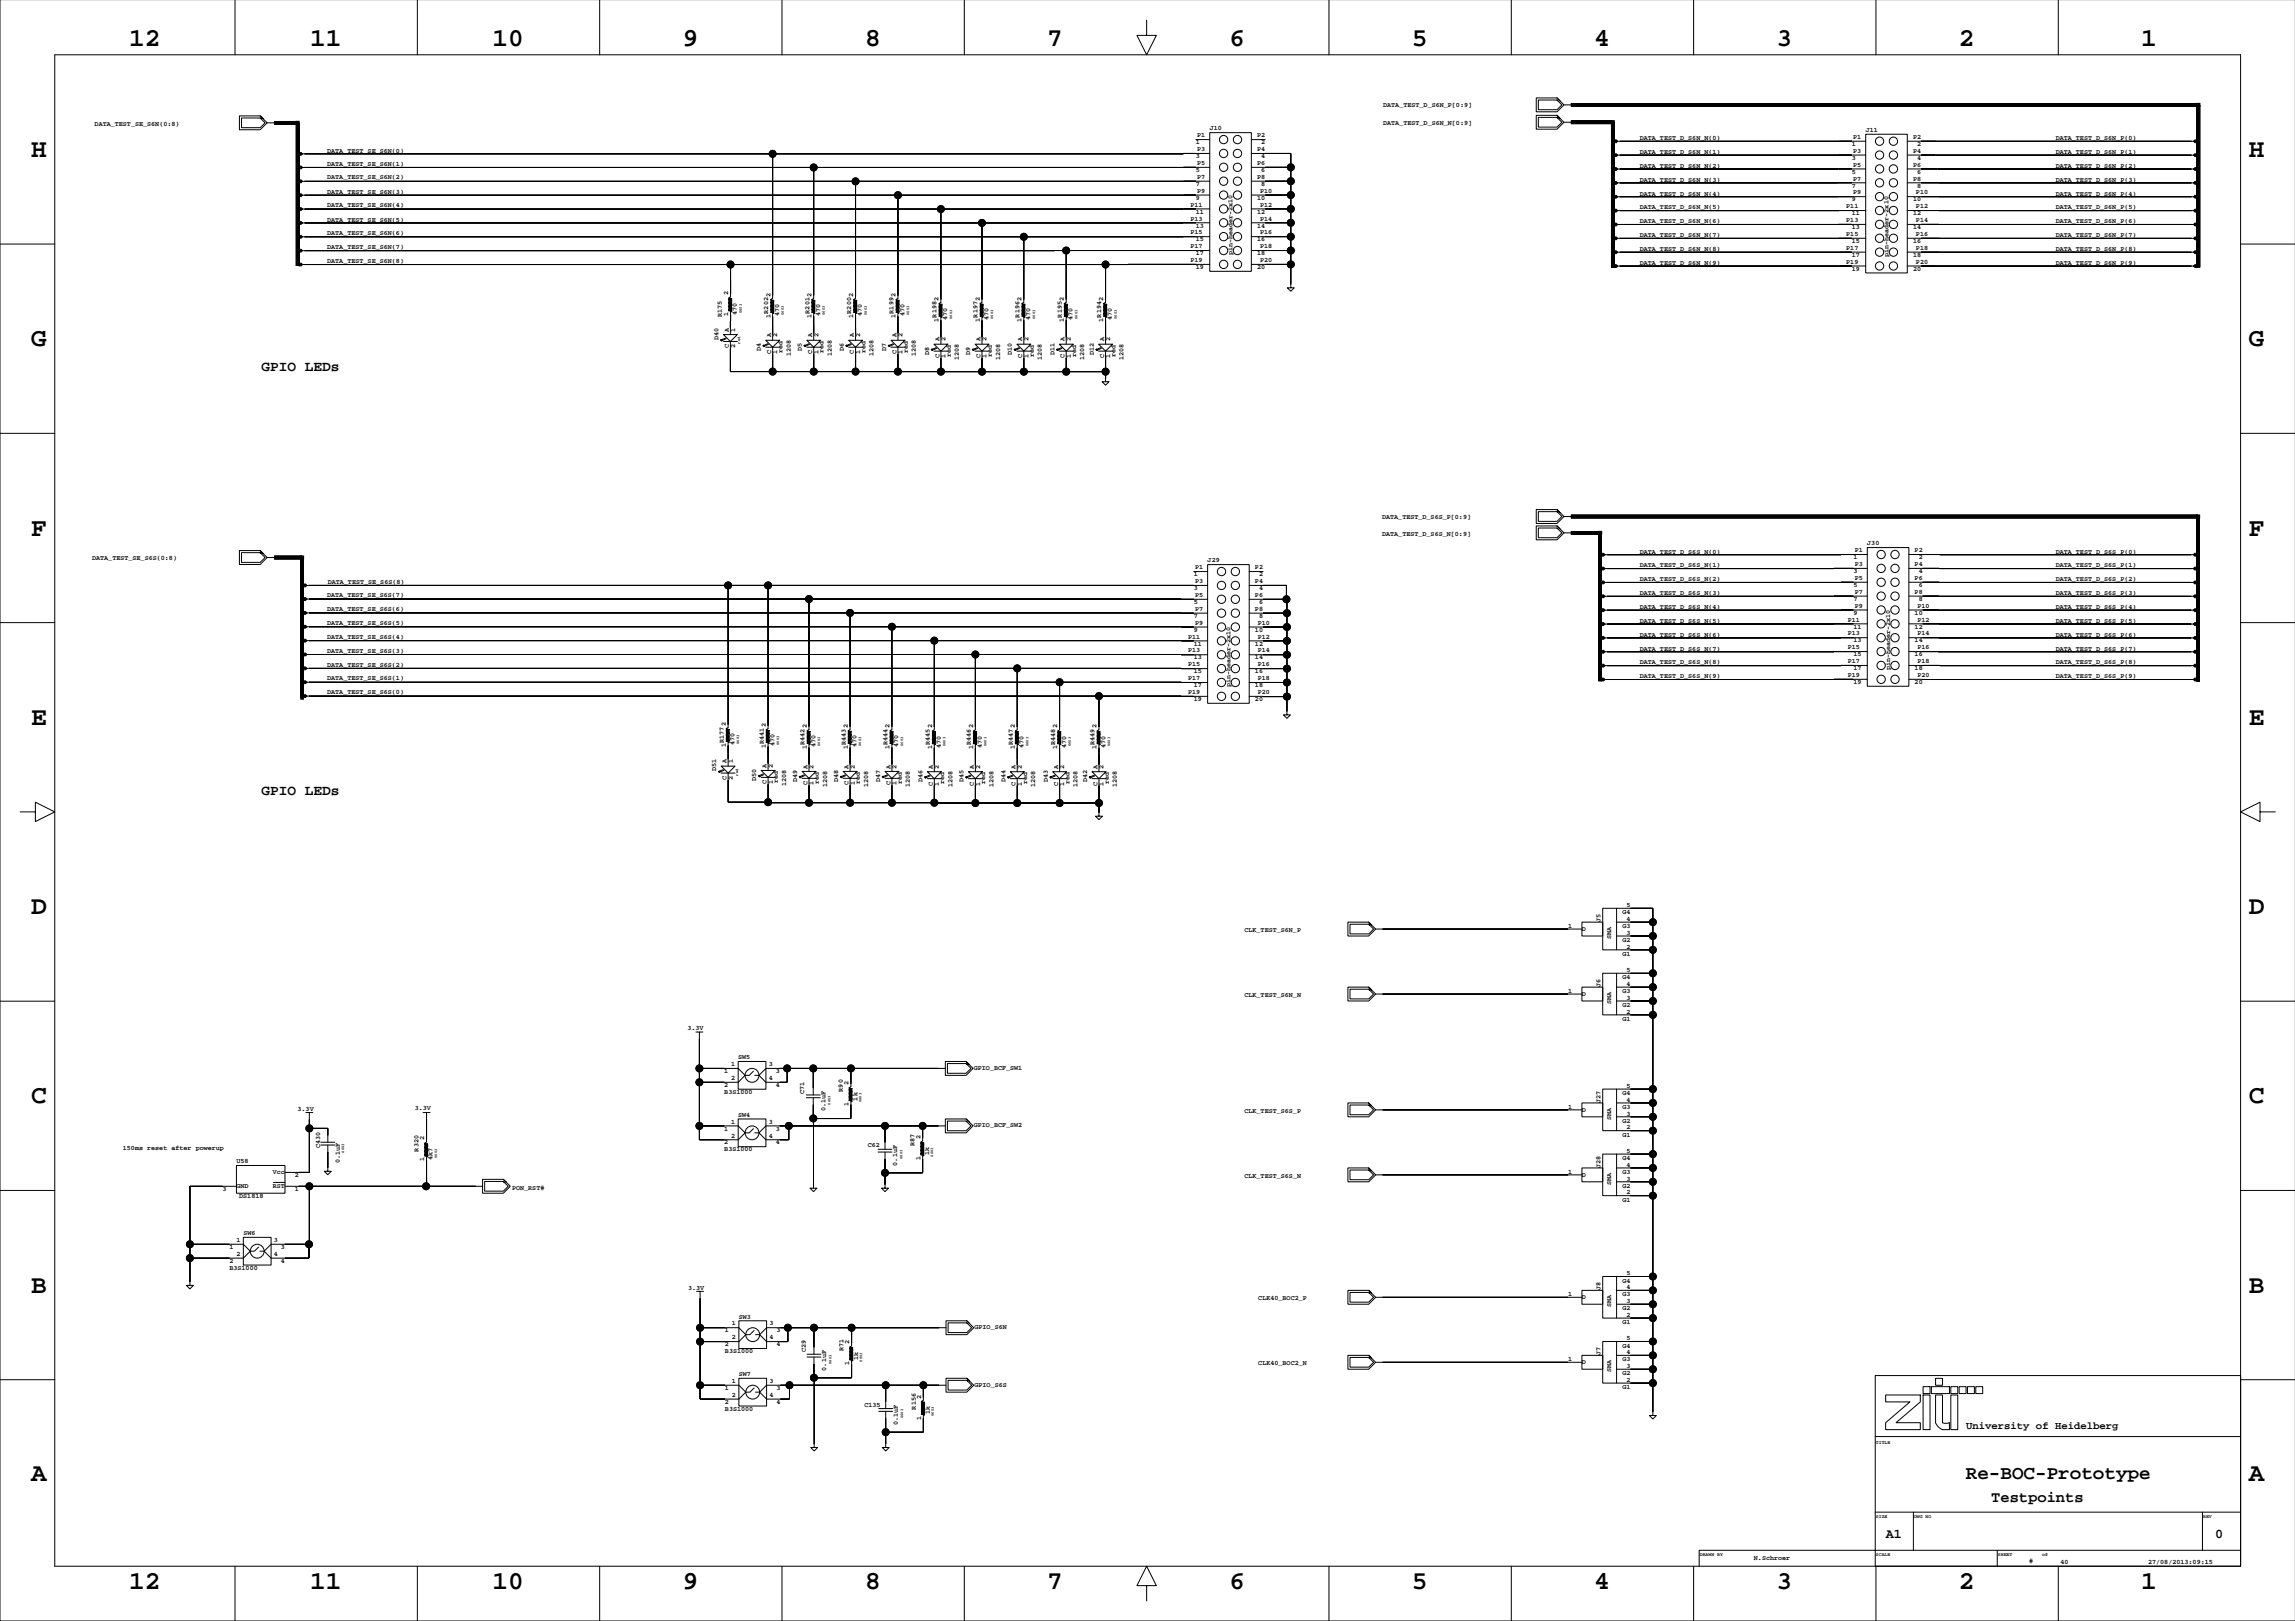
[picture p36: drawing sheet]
<svg xmlns="http://www.w3.org/2000/svg" width="841mm" height="594mm" viewBox="0 0 841 594" stroke-linecap="round" stroke-linejoin="round" font-family="sans-serif">
<defs><g id="words">
<g font-size="9.5">
<text x="47.4" y="16.9">12</text>
<text x="113.6" y="16.9">11</text>
<text x="180.4" y="16.9">10</text>
<text x="250.1" y="16.9">9</text>
<text x="316.9" y="16.9">8</text>
<text x="383.6" y="16.9">7</text>
<text x="450.4" y="16.9">6</text>
<text x="517.2" y="16.9">5</text>
<text x="584" y="16.9">4</text>
<text x="650.8" y="16.9">3</text>
<text x="717.6" y="16.9">2</text>
<text x="784.4" y="16.9">1</text>
<text x="11.4" y="57.5">H</text>
<text x="823.7" y="57.5">H</text>
<text x="11.4" y="126.9">G</text>
<text x="823.7" y="126.9">G</text>
<text x="11.4" y="196.2">F</text>
<text x="823.7" y="196.2">F</text>
<text x="11.4" y="265.5">E</text>
<text x="823.7" y="265.5">E</text>
<text x="11.4" y="334.8">D</text>
<text x="823.7" y="334.8">D</text>
<text x="11.4" y="404.2">C</text>
<text x="823.7" y="404.2">C</text>
<text x="11.4" y="473.5">B</text>
<text x="823.7" y="473.5">B</text>
<text x="11.4" y="542.3">A</text>
<text x="823.7" y="542.3">A</text>
<text x="47.4" y="582.2">12</text>
<text x="113.6" y="582.2">11</text>
<text x="180.4" y="582.2">10</text>
<text x="250.1" y="582.2">9</text>
<text x="316.9" y="582.2">8</text>
<text x="383.6" y="582.2">7</text>
<text x="450.4" y="582.2">6</text>
<text x="517.2" y="582.2">5</text>
<text x="584" y="582.2">4</text>
<text x="650.8" y="582.2">3</text>
<text x="717.6" y="582.2">2</text>
<text x="784.4" y="582.2">1</text>
</g>
<text font-size="7.1" x="720.1" y="541.7">Re-BOC-Prototype</text>
<text font-size="5.6" x="729.4" y="550.3">Testpoints</text>
<g font-size="5.3">
<text x="95.8" y="135.9">GPIO LEDs</text>
<text x="95.8" y="291.1">GPIO LEDs</text>
</g>
<g font-size="4.9">
<text x="690.8" y="563.4">A1</text>
<text x="811.4" y="563.4">0</text>
</g>
<text font-size="3.9" x="720.2" y="523.5">University of Heidelberg</text>
<g font-size="2.5">
<text x="506.7" y="39.4">DATA_TEST_D_S6N_P[0:9]</text>
<text x="34.7" y="46.1">DATA_TEST_SE_S6N(0:8)</text>
<text x="443.1" y="47.8">J10</text>
<text x="506.7" y="45.7">DATA_TEST_D_S6N_N[0:9]</text>
<text x="438.1" y="52.9">1</text>
<text x="438.6" y="50.3">P1</text>
<text x="460.5" y="50.3">P2</text>
<text x="462" y="52.9">2</text>
<text x="600.6" y="51.3">DATA_TEST_D_S6N_N(0)</text>
<text x="678.3" y="53.4">1</text>
<text x="678.8" y="50.9">P1</text>
<text x="683.4" y="48.4">J11</text>
<text x="700.8" y="50.9">P2</text>
<text x="702.2" y="53.4">2</text>
<text x="753" y="51.3">DATA_TEST_D_S6N_P(0)</text>
<text x="119.9" y="55.9">DATA_TEST_SE_S6N(0)</text>
<text x="438.1" y="57.9">3</text>
<text x="438.6" y="55.4">P3</text>
<text x="460.5" y="55.4">P4</text>
<text x="462" y="57.9">4</text>
<text x="600.6" y="56.4">DATA_TEST_D_S6N_N(1)</text>
<text x="678.3" y="58.5">3</text>
<text x="678.8" y="56">P3</text>
<text x="700.8" y="56">P4</text>
<text x="702.2" y="58.5">4</text>
<text x="753" y="56.4">DATA_TEST_D_S6N_P(1)</text>
<text x="119.9" y="60.8">DATA_TEST_SE_S6N(1)</text>
<text x="119.9" y="65.7">DATA_TEST_SE_S6N(2)</text>
<text x="438.1" y="63">5</text>
<text x="438.6" y="60.5">P5</text>
<text x="438.6" y="65.5">P7</text>
<text x="460.5" y="60.5">P6</text>
<text x="460.5" y="65.5">P8</text>
<text x="462" y="63">6</text>
<text x="600.6" y="61.5">DATA_TEST_D_S6N_N(2)</text>
<text x="678.3" y="63.6">5</text>
<text x="678.8" y="61">P5</text>
<text x="700.8" y="61">P6</text>
<text x="702.2" y="63.6">6</text>
<text x="753" y="61.5">DATA_TEST_D_S6N_P(2)</text>
<text x="119.9" y="71.1">DATA_TEST_SE_S6N(3)</text>
<text x="438.1" y="68.1">7</text>
<text x="438.6" y="70.6">P9</text>
<text x="461.5" y="70.6">P10</text>
<text x="462" y="68.1">8</text>
<text x="600.6" y="66.5">DATA_TEST_D_S6N_N(3)</text>
<text x="600.6" y="71.6">DATA_TEST_D_S6N_N(4)</text>
<text x="678.3" y="68.7">7</text>
<text x="678.8" y="66.1">P7</text>
<text x="678.8" y="71.2">P9</text>
<text x="700.8" y="66.1">P8</text>
<text x="701.8" y="71.2">P10</text>
<text x="702.2" y="68.7">8</text>
<text x="753" y="66.5">DATA_TEST_D_S6N_P(3)</text>
<text x="753" y="71.6">DATA_TEST_D_S6N_P(4)</text>
<text x="119.9" y="75.9">DATA_TEST_SE_S6N(4)</text>
<text x="436" y="75.7">P11</text>
<text x="438.1" y="73.2">9</text>
<text x="460.5" y="73.2">10</text>
<text x="461.5" y="75.7">P12</text>
<text x="600.6" y="76.7">DATA_TEST_D_S6N_N(5)</text>
<text x="676.3" y="76.3">P11</text>
<text x="678.3" y="73.8">9</text>
<text x="700.8" y="73.8">10</text>
<text x="701.8" y="76.3">P12</text>
<text x="753" y="76.7">DATA_TEST_D_S6N_P(5)</text>
<text x="119.9" y="81.4">DATA_TEST_SE_S6N(5)</text>
<text x="436" y="80.8">P13</text>
<text x="438.1" y="83.3">13</text>
<text x="438.1" y="78.3">11</text>
<text x="460.5" y="83.3">14</text>
<text x="460.5" y="78.3">12</text>
<text x="461.5" y="80.8">P14</text>
<text x="600.6" y="81.8">DATA_TEST_D_S6N_N(6)</text>
<text x="676.3" y="81.4">P13</text>
<text x="678.3" y="83.9">13</text>
<text x="678.3" y="78.8">11</text>
<text x="700.8" y="83.9">14</text>
<text x="700.8" y="78.8">12</text>
<text x="701.8" y="81.4">P14</text>
<text x="753" y="81.8">DATA_TEST_D_S6N_P(6)</text>
<text x="119.9" y="86.2">DATA_TEST_SE_S6N(6)</text>
<text x="436" y="85.9">P15</text>
<text x="438.1" y="88.4">15</text>
<text x="460.5" y="88.4">16</text>
<text x="461.5" y="85.9">P16</text>
<text x="600.6" y="86.9">DATA_TEST_D_S6N_N(7)</text>
<text x="676.3" y="86.4">P15</text>
<text x="678.3" y="89">15</text>
<text x="700.8" y="89">16</text>
<text x="701.8" y="86.4">P16</text>
<text x="753" y="86.9">DATA_TEST_D_S6N_P(7)</text>
<text x="119.9" y="91">DATA_TEST_SE_S6N(7)</text>
<text x="436" y="90.9">P17</text>
<text x="438.1" y="93.5">17</text>
<text x="451.5" y="93.6" transform="rotate(-90 451.5 93.6)">pin-header-2x10</text>
<text x="460.5" y="93.5">18</text>
<text x="461.5" y="90.9">P18</text>
<text x="600.6" y="91.9">DATA_TEST_D_S6N_N(8)</text>
<text x="676.3" y="91.5">P17</text>
<text x="678.3" y="94.1">17</text>
<text x="691.7" y="94.2" transform="rotate(-90 691.7 94.2)">pin-header-2x10</text>
<text x="700.8" y="94.1">18</text>
<text x="701.8" y="91.5">P18</text>
<text x="753" y="91.9">DATA_TEST_D_S6N_P(8)</text>
<text x="119.9" y="96.2">DATA_TEST_SE_S6N(8)</text>
<text x="436" y="96">P19</text>
<text x="438.1" y="98.6">19</text>
<text x="460.5" y="98.6">20</text>
<text x="461.5" y="96">P20</text>
<text x="600.6" y="97">DATA_TEST_D_S6N_N(9)</text>
<text x="676.3" y="96.6">P19</text>
<text x="678.3" y="99.2">19</text>
<text x="700.8" y="99.2">20</text>
<text x="701.8" y="96.6">P20</text>
<text x="753" y="97">DATA_TEST_D_S6N_P(9)</text>
<text x="266.8" y="108.2" transform="rotate(-90 266.8 108.2)">2</text>
<text x="282.2" y="108.7" transform="rotate(-90 282.2 108.7)">2</text>
<text x="297.2" y="108.7" transform="rotate(-90 297.2 108.7)">2</text>
<text x="312.6" y="108.7" transform="rotate(-90 312.6 108.7)">2</text>
<text x="328.1" y="108.7" transform="rotate(-90 328.1 108.7)">2</text>
<text x="343.8" y="110.2" transform="rotate(-90 343.8 110.2)">2</text>
<text x="358.9" y="110.2" transform="rotate(-90 358.9 110.2)">2</text>
<text x="374.2" y="110.2" transform="rotate(-90 374.2 110.2)">2</text>
<text x="389.7" y="110.2" transform="rotate(-90 389.7 110.2)">2</text>
<text x="404.1" y="110.2" transform="rotate(-90 404.1 110.2)">2</text>
<text x="264.5" y="116.3" transform="rotate(-90 264.5 116.3)">R175</text>
<text x="266.8" y="115.8" transform="rotate(-90 266.8 115.8)">1</text>
<text x="270" y="115.3" transform="rotate(-90 270 115.3)">470</text>
<text x="281.4" y="114.9" transform="rotate(-90 281.4 114.9)">R202</text>
<text x="282.2" y="116.4" transform="rotate(-90 282.2 116.4)">1</text>
<text x="285.4" y="115.9" transform="rotate(-90 285.4 115.9)">470</text>
<text x="296.5" y="114.9" transform="rotate(-90 296.5 114.9)">R201</text>
<text x="297.2" y="116.4" transform="rotate(-90 297.2 116.4)">1</text>
<text x="300.4" y="115.9" transform="rotate(-90 300.4 115.9)">470</text>
<text x="311.8" y="114.9" transform="rotate(-90 311.8 114.9)">R200</text>
<text x="312.6" y="116.4" transform="rotate(-90 312.6 116.4)">1</text>
<text x="315.7" y="115.9" transform="rotate(-90 315.7 115.9)">470</text>
<text x="327.3" y="114.9" transform="rotate(-90 327.3 114.9)">R199</text>
<text x="328.1" y="116.4" transform="rotate(-90 328.1 116.4)">1</text>
<text x="331.3" y="115.9" transform="rotate(-90 331.3 115.9)">470</text>
<text x="343.1" y="116.3" transform="rotate(-90 343.1 116.3)">R198</text>
<text x="343.8" y="117.8" transform="rotate(-90 343.8 117.8)">1</text>
<text x="347" y="117.3" transform="rotate(-90 347 117.3)">470</text>
<text x="358.1" y="116.3" transform="rotate(-90 358.1 116.3)">R197</text>
<text x="358.9" y="117.8" transform="rotate(-90 358.9 117.8)">1</text>
<text x="362.1" y="117.3" transform="rotate(-90 362.1 117.3)">470</text>
<text x="373.4" y="116.3" transform="rotate(-90 373.4 116.3)">R196</text>
<text x="374.2" y="117.8" transform="rotate(-90 374.2 117.8)">1</text>
<text x="377.4" y="117.3" transform="rotate(-90 377.4 117.3)">470</text>
<text x="389" y="116.3" transform="rotate(-90 389 116.3)">R195</text>
<text x="389.7" y="117.8" transform="rotate(-90 389.7 117.8)">1</text>
<text x="392.9" y="117.3" transform="rotate(-90 392.9 117.3)">470</text>
<text x="403.4" y="116.3" transform="rotate(-90 403.4 116.3)">R194</text>
<text x="404.1" y="117.8" transform="rotate(-90 404.1 117.8)">1</text>
<text x="407.3" y="117.3" transform="rotate(-90 407.3 117.3)">470</text>
<text x="263.2" y="124.5" transform="rotate(-90 263.2 124.5)">D40</text>
<text x="267" y="121.5" transform="rotate(-90 267 121.5)">A</text>
<text x="269.3" y="121.5" transform="rotate(-90 269.3 121.5)">1</text>
<text x="282.4" y="123.6" transform="rotate(-90 282.4 123.6)">A</text>
<text x="284.7" y="123.6" transform="rotate(-90 284.7 123.6)">2</text>
<text x="297.5" y="123.6" transform="rotate(-90 297.5 123.6)">A</text>
<text x="299.8" y="123.6" transform="rotate(-90 299.8 123.6)">2</text>
<text x="312.8" y="123.6" transform="rotate(-90 312.8 123.6)">A</text>
<text x="315.1" y="123.6" transform="rotate(-90 315.1 123.6)">2</text>
<text x="328.3" y="123.6" transform="rotate(-90 328.3 123.6)">A</text>
<text x="330.6" y="123.6" transform="rotate(-90 330.6 123.6)">2</text>
<text x="344.1" y="125" transform="rotate(-90 344.1 125)">A</text>
<text x="346.4" y="125" transform="rotate(-90 346.4 125)">2</text>
<text x="359.1" y="125" transform="rotate(-90 359.1 125)">A</text>
<text x="361.4" y="125" transform="rotate(-90 361.4 125)">2</text>
<text x="374.5" y="125" transform="rotate(-90 374.5 125)">A</text>
<text x="376.7" y="125" transform="rotate(-90 376.7 125)">2</text>
<text x="390" y="125" transform="rotate(-90 390 125)">A</text>
<text x="392.3" y="125" transform="rotate(-90 392.3 125)">2</text>
<text x="404.4" y="125" transform="rotate(-90 404.4 125)">A</text>
<text x="406.7" y="125" transform="rotate(-90 406.7 125)">2</text>
<text x="267" y="127.6" transform="rotate(-90 267 127.6)">C</text>
<text x="269.3" y="127.6" transform="rotate(-90 269.3 127.6)">2</text>
<text x="278.7" y="128.4" transform="rotate(-90 278.7 128.4)">D4</text>
<text x="282.4" y="129.7" transform="rotate(-90 282.4 129.7)">C</text>
<text x="284.7" y="129.7" transform="rotate(-90 284.7 129.7)">1</text>
<text x="286.6" y="129.2" transform="rotate(-90 286.6 129.2)">red</text>
<text x="289.6" y="130.4" transform="rotate(-90 289.6 130.4)">1208</text>
<text x="293.7" y="128.4" transform="rotate(-90 293.7 128.4)">D5</text>
<text x="297.5" y="129.7" transform="rotate(-90 297.5 129.7)">C</text>
<text x="299.8" y="129.7" transform="rotate(-90 299.8 129.7)">1</text>
<text x="301.7" y="129.2" transform="rotate(-90 301.7 129.2)">red</text>
<text x="304.7" y="130.4" transform="rotate(-90 304.7 130.4)">1208</text>
<text x="309.1" y="128.4" transform="rotate(-90 309.1 128.4)">D6</text>
<text x="312.8" y="129.7" transform="rotate(-90 312.8 129.7)">C</text>
<text x="315.1" y="129.7" transform="rotate(-90 315.1 129.7)">1</text>
<text x="317" y="129.2" transform="rotate(-90 317 129.2)">red</text>
<text x="320" y="130.4" transform="rotate(-90 320 130.4)">1208</text>
<text x="324.6" y="128.4" transform="rotate(-90 324.6 128.4)">D7</text>
<text x="328.3" y="129.7" transform="rotate(-90 328.3 129.7)">C</text>
<text x="330.6" y="129.7" transform="rotate(-90 330.6 129.7)">1</text>
<text x="332.5" y="129.2" transform="rotate(-90 332.5 129.2)">red</text>
<text x="335.5" y="130.4" transform="rotate(-90 335.5 130.4)">1208</text>
<text x="340.3" y="129.9" transform="rotate(-90 340.3 129.9)">D8</text>
<text x="344.1" y="131.2" transform="rotate(-90 344.1 131.2)">C</text>
<text x="346.4" y="131.2" transform="rotate(-90 346.4 131.2)">1</text>
<text x="348.3" y="130.7" transform="rotate(-90 348.3 130.7)">red</text>
<text x="351.3" y="131.8" transform="rotate(-90 351.3 131.8)">1208</text>
<text x="355.4" y="129.9" transform="rotate(-90 355.4 129.9)">D9</text>
<text x="359.1" y="131.2" transform="rotate(-90 359.1 131.2)">C</text>
<text x="361.4" y="131.2" transform="rotate(-90 361.4 131.2)">1</text>
<text x="363.3" y="130.7" transform="rotate(-90 363.3 130.7)">red</text>
<text x="366.3" y="131.8" transform="rotate(-90 366.3 131.8)">1208</text>
<text x="370.7" y="129.9" transform="rotate(-90 370.7 129.9)">D10</text>
<text x="374.5" y="131.2" transform="rotate(-90 374.5 131.2)">C</text>
<text x="376.7" y="131.2" transform="rotate(-90 376.7 131.2)">1</text>
<text x="378.6" y="130.7" transform="rotate(-90 378.6 130.7)">red</text>
<text x="381.6" y="131.8" transform="rotate(-90 381.6 131.8)">1208</text>
<text x="386.2" y="129.9" transform="rotate(-90 386.2 129.9)">D11</text>
<text x="390" y="131.2" transform="rotate(-90 390 131.2)">C</text>
<text x="392.3" y="131.2" transform="rotate(-90 392.3 131.2)">1</text>
<text x="394.2" y="130.7" transform="rotate(-90 394.2 130.7)">red</text>
<text x="397.2" y="131.8" transform="rotate(-90 397.2 131.8)">1208</text>
<text x="400.6" y="129.9" transform="rotate(-90 400.6 129.9)">D12</text>
<text x="404.4" y="131.2" transform="rotate(-90 404.4 131.2)">C</text>
<text x="406.7" y="131.2" transform="rotate(-90 406.7 131.2)">1</text>
<text x="408.6" y="130.7" transform="rotate(-90 408.6 130.7)">red</text>
<text x="411.6" y="131.8" transform="rotate(-90 411.6 131.8)">1208</text>
<text x="506.3" y="190.2">DATA_TEST_D_S6S_P[0:9]</text>
<text x="506.3" y="196.2">DATA_TEST_D_S6S_N[0:9]</text>
<text x="600.6" y="202.7">DATA_TEST_D_S6S_N(0)</text>
<text x="679.4" y="202.3">P1</text>
<text x="684" y="199.8">J30</text>
<text x="701.3" y="202.3">P2</text>
<text x="753" y="202.7">DATA_TEST_D_S6S_P(0)</text>
<text x="33.7" y="205">DATA_TEST_SE_S6S(0:8)</text>
<text x="437.8" y="208.5">P1</text>
<text x="442.4" y="206">J29</text>
<text x="459.7" y="208.5">P2</text>
<text x="600.6" y="207.8">DATA_TEST_D_S6S_N(1)</text>
<text x="678.9" y="204.8">1</text>
<text x="678.9" y="209.9">3</text>
<text x="679.4" y="207.4">P3</text>
<text x="701.3" y="207.4">P4</text>
<text x="702.8" y="209.9">4</text>
<text x="702.8" y="204.8">2</text>
<text x="753" y="207.8">DATA_TEST_D_S6S_P(1)</text>
<text x="120.1" y="214">DATA_TEST_SE_S6S(8)</text>
<text x="437.3" y="211.1">1</text>
<text x="437.8" y="213.6">P3</text>
<text x="459.7" y="213.6">P4</text>
<text x="461.2" y="211.1">2</text>
<text x="600.6" y="212.9">DATA_TEST_D_S6S_N(2)</text>
<text x="678.9" y="215">5</text>
<text x="679.4" y="212.4">P5</text>
<text x="701.3" y="212.4">P6</text>
<text x="702.8" y="215">6</text>
<text x="753" y="212.9">DATA_TEST_D_S6S_P(2)</text>
<text x="119.9" y="218.7">DATA_TEST_SE_S6S(7)</text>
<text x="437.3" y="221.2">5</text>
<text x="437.3" y="216.1">3</text>
<text x="437.8" y="218.7">P5</text>
<text x="459.7" y="218.7">P6</text>
<text x="461.2" y="221.2">6</text>
<text x="461.2" y="216.1">4</text>
<text x="600.6" y="218">DATA_TEST_D_S6S_N(3)</text>
<text x="678.9" y="220.1">7</text>
<text x="679.4" y="217.5">P7</text>
<text x="701.3" y="217.5">P8</text>
<text x="702.8" y="220.1">8</text>
<text x="753" y="218">DATA_TEST_D_S6S_P(3)</text>
<text x="119.9" y="223.8">DATA_TEST_SE_S6S(6)</text>
<text x="437.3" y="226.3">7</text>
<text x="437.8" y="223.7">P7</text>
<text x="459.7" y="223.7">P8</text>
<text x="461.2" y="226.3">8</text>
<text x="600.6" y="223">DATA_TEST_D_S6S_N(4)</text>
<text x="676.9" y="227.7">P11</text>
<text x="678.9" y="225.1">9</text>
<text x="679.4" y="222.6">P9</text>
<text x="701.3" y="225.1">10</text>
<text x="702.4" y="222.6">P10</text>
<text x="702.4" y="227.7">P12</text>
<text x="753" y="223">DATA_TEST_D_S6S_P(4)</text>
<text x="119.9" y="234">DATA_TEST_SE_S6S(4)</text>
<text x="119.9" y="228.9">DATA_TEST_SE_S6S(5)</text>
<text x="435.2" y="233.9">P11</text>
<text x="437.3" y="231.4">9</text>
<text x="437.8" y="228.8">P9</text>
<text x="459.7" y="231.4">10</text>
<text x="460.8" y="228.8">P10</text>
<text x="460.8" y="233.9">P12</text>
<text x="600.6" y="228.1">DATA_TEST_D_S6S_N(5)</text>
<text x="600.6" y="233.2">DATA_TEST_D_S6S_N(6)</text>
<text x="676.9" y="232.7">P13</text>
<text x="678.9" y="230.2">11</text>
<text x="701.3" y="230.2">12</text>
<text x="702.4" y="232.7">P14</text>
<text x="753" y="228.1">DATA_TEST_D_S6S_P(5)</text>
<text x="753" y="233.2">DATA_TEST_D_S6S_P(6)</text>
<text x="119.9" y="239.1">DATA_TEST_SE_S6S(3)</text>
<text x="435.2" y="239">P13</text>
<text x="437.3" y="236.5">11</text>
<text x="459.7" y="236.5">12</text>
<text x="460.8" y="239">P14</text>
<text x="600.6" y="238.3">DATA_TEST_D_S6S_N(7)</text>
<text x="676.9" y="237.8">P15</text>
<text x="678.9" y="235.3">13</text>
<text x="701.3" y="235.3">14</text>
<text x="702.4" y="237.8">P16</text>
<text x="753" y="238.3">DATA_TEST_D_S6S_P(7)</text>
<text x="119.9" y="244.1">DATA_TEST_SE_S6S(2)</text>
<text x="435.2" y="244.1">P15</text>
<text x="437.3" y="241.5">13</text>
<text x="459.7" y="241.5">14</text>
<text x="460.8" y="244.1">P16</text>
<text x="600.6" y="243.4">DATA_TEST_D_S6S_N(8)</text>
<text x="676.9" y="242.9">P17</text>
<text x="678.9" y="245.5">17</text>
<text x="678.9" y="240.4">15</text>
<text x="692.3" y="245.5" transform="rotate(-90 692.3 245.5)">pin-header-2x10</text>
<text x="701.3" y="245.5">18</text>
<text x="701.3" y="240.4">16</text>
<text x="702.4" y="242.9">P18</text>
<text x="753" y="243.4">DATA_TEST_D_S6S_P(8)</text>
<text x="119.9" y="249.2">DATA_TEST_SE_S6S(1)</text>
<text x="435.2" y="249.1">P17</text>
<text x="437.3" y="251.7">17</text>
<text x="437.3" y="246.6">15</text>
<text x="450.7" y="251.8" transform="rotate(-90 450.7 251.8)">pin-header-2x10</text>
<text x="459.7" y="251.7">18</text>
<text x="459.7" y="246.6">16</text>
<text x="460.8" y="249.1">P18</text>
<text x="600.6" y="248.4">DATA_TEST_D_S6S_N(9)</text>
<text x="676.9" y="248">P19</text>
<text x="678.9" y="250.5">19</text>
<text x="701.3" y="250.5">20</text>
<text x="702.4" y="248">P20</text>
<text x="753" y="248.4">DATA_TEST_D_S6S_P(9)</text>
<text x="119.9" y="254.3">DATA_TEST_SE_S6S(0)</text>
<text x="435.2" y="254.2">P19</text>
<text x="437.3" y="256.8">19</text>
<text x="459.7" y="256.8">20</text>
<text x="460.8" y="254.2">P20</text>
<text x="265.9" y="265.9" transform="rotate(-90 265.9 265.9)">2</text>
<text x="280.5" y="266.3" transform="rotate(-90 280.5 266.3)">2</text>
<text x="295.5" y="266.6" transform="rotate(-90 295.5 266.6)">2</text>
<text x="310.5" y="266.6" transform="rotate(-90 310.5 266.6)">2</text>
<text x="325.9" y="266.6" transform="rotate(-90 325.9 266.6)">2</text>
<text x="341.4" y="266.7" transform="rotate(-90 341.4 266.7)">2</text>
<text x="356.4" y="266.7" transform="rotate(-90 356.4 266.7)">2</text>
<text x="371.8" y="266.7" transform="rotate(-90 371.8 266.7)">2</text>
<text x="387.3" y="266.7" transform="rotate(-90 387.3 266.7)">2</text>
<text x="401.7" y="266.7" transform="rotate(-90 401.7 266.7)">2</text>
<text x="265.1" y="272" transform="rotate(-90 265.1 272)">R177</text>
<text x="265.9" y="273.5" transform="rotate(-90 265.9 273.5)">1</text>
<text x="269.1" y="273" transform="rotate(-90 269.1 273)">470</text>
<text x="279.7" y="272.4" transform="rotate(-90 279.7 272.4)">R441</text>
<text x="280.5" y="273.9" transform="rotate(-90 280.5 273.9)">1</text>
<text x="283.7" y="273.4" transform="rotate(-90 283.7 273.4)">470</text>
<text x="294.7" y="272.8" transform="rotate(-90 294.7 272.8)">R442</text>
<text x="295.5" y="274.3" transform="rotate(-90 295.5 274.3)">1</text>
<text x="298.7" y="273.8" transform="rotate(-90 298.7 273.8)">470</text>
<text x="309.8" y="272.8" transform="rotate(-90 309.8 272.8)">R443</text>
<text x="310.5" y="274.3" transform="rotate(-90 310.5 274.3)">1</text>
<text x="313.7" y="273.8" transform="rotate(-90 313.7 273.8)">470</text>
<text x="325.1" y="272.8" transform="rotate(-90 325.1 272.8)">R444</text>
<text x="325.9" y="274.3" transform="rotate(-90 325.9 274.3)">1</text>
<text x="329.1" y="273.8" transform="rotate(-90 329.1 273.8)">470</text>
<text x="340.6" y="272.9" transform="rotate(-90 340.6 272.9)">R445</text>
<text x="341.4" y="274.4" transform="rotate(-90 341.4 274.4)">1</text>
<text x="344.6" y="273.9" transform="rotate(-90 344.6 273.9)">470</text>
<text x="355.7" y="272.9" transform="rotate(-90 355.7 272.9)">R446</text>
<text x="356.4" y="274.4" transform="rotate(-90 356.4 274.4)">1</text>
<text x="359.6" y="273.9" transform="rotate(-90 359.6 273.9)">470</text>
<text x="371" y="272.9" transform="rotate(-90 371 272.9)">R447</text>
<text x="371.8" y="274.4" transform="rotate(-90 371.8 274.4)">1</text>
<text x="375" y="273.9" transform="rotate(-90 375 273.9)">470</text>
<text x="386.5" y="272.9" transform="rotate(-90 386.5 272.9)">R448</text>
<text x="387.3" y="274.4" transform="rotate(-90 387.3 274.4)">1</text>
<text x="390.5" y="273.9" transform="rotate(-90 390.5 273.9)">470</text>
<text x="401" y="272.9" transform="rotate(-90 401 272.9)">R449</text>
<text x="401.7" y="274.4" transform="rotate(-90 401.7 274.4)">1</text>
<text x="404.9" y="273.9" transform="rotate(-90 404.9 273.9)">470</text>
<text x="266.1" y="279.6" transform="rotate(-90 266.1 279.6)">A</text>
<text x="268.4" y="279.6" transform="rotate(-90 268.4 279.6)">1</text>
<text x="280.8" y="281.1" transform="rotate(-90 280.8 281.1)">A</text>
<text x="283.1" y="281.1" transform="rotate(-90 283.1 281.1)">2</text>
<text x="295.8" y="281.5" transform="rotate(-90 295.8 281.5)">A</text>
<text x="298" y="281.5" transform="rotate(-90 298 281.5)">2</text>
<text x="310.8" y="281.5" transform="rotate(-90 310.8 281.5)">A</text>
<text x="313.1" y="281.5" transform="rotate(-90 313.1 281.5)">2</text>
<text x="326.1" y="281.5" transform="rotate(-90 326.1 281.5)">A</text>
<text x="328.4" y="281.5" transform="rotate(-90 328.4 281.5)">2</text>
<text x="341.7" y="281.6" transform="rotate(-90 341.7 281.6)">A</text>
<text x="343.9" y="281.6" transform="rotate(-90 343.9 281.6)">2</text>
<text x="356.7" y="281.6" transform="rotate(-90 356.7 281.6)">A</text>
<text x="359" y="281.6" transform="rotate(-90 359 281.6)">2</text>
<text x="372" y="281.6" transform="rotate(-90 372 281.6)">A</text>
<text x="374.3" y="281.6" transform="rotate(-90 374.3 281.6)">2</text>
<text x="387.6" y="281.6" transform="rotate(-90 387.6 281.6)">A</text>
<text x="389.8" y="281.6" transform="rotate(-90 389.8 281.6)">2</text>
<text x="402" y="281.6" transform="rotate(-90 402 281.6)">A</text>
<text x="404.3" y="281.6" transform="rotate(-90 404.3 281.6)">2</text>
<text x="262.4" y="282.5" transform="rotate(-90 262.4 282.5)">D51</text>
<text x="266.1" y="285.7" transform="rotate(-90 266.1 285.7)">C</text>
<text x="268.4" y="285.7" transform="rotate(-90 268.4 285.7)">2</text>
<text x="277" y="286" transform="rotate(-90 277 286)">D50</text>
<text x="280.8" y="287.3" transform="rotate(-90 280.8 287.3)">C</text>
<text x="283.1" y="287.3" transform="rotate(-90 283.1 287.3)">1</text>
<text x="285" y="286.8" transform="rotate(-90 285 286.8)">red</text>
<text x="288" y="287.9" transform="rotate(-90 288 287.9)">1208</text>
<text x="292" y="286.4" transform="rotate(-90 292 286.4)">D49</text>
<text x="295.8" y="287.6" transform="rotate(-90 295.8 287.6)">C</text>
<text x="298" y="287.6" transform="rotate(-90 298 287.6)">1</text>
<text x="300" y="287.2" transform="rotate(-90 300 287.2)">red</text>
<text x="307" y="286.4" transform="rotate(-90 307 286.4)">D48</text>
<text x="310.8" y="287.6" transform="rotate(-90 310.8 287.6)">C</text>
<text x="313.1" y="287.6" transform="rotate(-90 313.1 287.6)">1</text>
<text x="315" y="287.2" transform="rotate(-90 315 287.2)">red</text>
<text x="322.4" y="286.4" transform="rotate(-90 322.4 286.4)">D47</text>
<text x="326.1" y="287.6" transform="rotate(-90 326.1 287.6)">C</text>
<text x="328.4" y="287.6" transform="rotate(-90 328.4 287.6)">1</text>
<text x="330.3" y="287.2" transform="rotate(-90 330.3 287.2)">red</text>
<text x="337.9" y="286.5" transform="rotate(-90 337.9 286.5)">D46</text>
<text x="341.7" y="287.7" transform="rotate(-90 341.7 287.7)">C</text>
<text x="343.9" y="287.7" transform="rotate(-90 343.9 287.7)">1</text>
<text x="345.9" y="287.3" transform="rotate(-90 345.9 287.3)">red</text>
<text x="352.9" y="286.5" transform="rotate(-90 352.9 286.5)">D45</text>
<text x="356.7" y="287.7" transform="rotate(-90 356.7 287.7)">C</text>
<text x="359" y="287.7" transform="rotate(-90 359 287.7)">1</text>
<text x="360.9" y="287.3" transform="rotate(-90 360.9 287.3)">red</text>
<text x="368.3" y="286.5" transform="rotate(-90 368.3 286.5)">D44</text>
<text x="372" y="287.7" transform="rotate(-90 372 287.7)">C</text>
<text x="374.3" y="287.7" transform="rotate(-90 374.3 287.7)">1</text>
<text x="376.2" y="287.3" transform="rotate(-90 376.2 287.3)">red</text>
<text x="383.8" y="286.5" transform="rotate(-90 383.8 286.5)">D43</text>
<text x="387.6" y="287.7" transform="rotate(-90 387.6 287.7)">C</text>
<text x="389.8" y="287.7" transform="rotate(-90 389.8 287.7)">1</text>
<text x="391.8" y="287.3" transform="rotate(-90 391.8 287.3)">red</text>
<text x="398.2" y="286.5" transform="rotate(-90 398.2 286.5)">D42</text>
<text x="402" y="287.7" transform="rotate(-90 402 287.7)">C</text>
<text x="404.3" y="287.7" transform="rotate(-90 404.3 287.7)">1</text>
<text x="406.2" y="287.3" transform="rotate(-90 406.2 287.3)">red</text>
<text x="302.9" y="288.3" transform="rotate(-90 302.9 288.3)">1208</text>
<text x="318" y="288.3" transform="rotate(-90 318 288.3)">1208</text>
<text x="333.3" y="288.3" transform="rotate(-90 333.3 288.3)">1208</text>
<text x="348.8" y="288.4" transform="rotate(-90 348.8 288.4)">1208</text>
<text x="363.9" y="288.4" transform="rotate(-90 363.9 288.4)">1208</text>
<text x="379.2" y="288.4" transform="rotate(-90 379.2 288.4)">1208</text>
<text x="394.7" y="288.4" transform="rotate(-90 394.7 288.4)">1208</text>
<text x="409.2" y="288.4" transform="rotate(-90 409.2 288.4)">1208</text>
<text x="594.3" y="334.9">G4</text>
<text x="595.8" y="332.2">5</text>
<text x="455.8" y="341.3">CLK_TEST_S6N_P</text>
<text x="574.4" y="339.9">1</text>
<text x="579.5" y="341">D</text>
<text x="586.3" y="337.8" transform="rotate(-90 586.3 337.8)">J5</text>
<text x="594.3" y="340">G3</text>
<text x="595.8" y="337.3">4</text>
<text x="590.1" y="343.9" transform="rotate(-90 590.1 343.9)">SMA</text>
<text x="594.3" y="345">G2</text>
<text x="595.8" y="342.4">3</text>
<text x="595.8" y="347.5">2</text>
<text x="594.3" y="350.1">G1</text>
<text x="594.3" y="358.7">G4</text>
<text x="595.8" y="356">5</text>
<text x="455.8" y="365.1">CLK_TEST_S6N_N</text>
<text x="574.4" y="363.7">1</text>
<text x="579.5" y="364.8">D</text>
<text x="586.3" y="361.6" transform="rotate(-90 586.3 361.6)">J6</text>
<text x="594.3" y="363.8">G3</text>
<text x="595.8" y="361.1">4</text>
<text x="590.1" y="367.7" transform="rotate(-90 590.1 367.7)">SMA</text>
<text x="594.3" y="368.9">G2</text>
<text x="595.8" y="366.2">3</text>
<text x="595.8" y="371.3">2</text>
<text x="251.8" y="377.4">3.3V</text>
<text x="594.3" y="373.9">G1</text>
<text x="270.4" y="388">SW5</text>
<text x="265.3" y="393.1">1</text>
<text x="267.9" y="390.5">1</text>
<text x="267.9" y="395.6">2</text>
<text x="281.6" y="390.5">3</text>
<text x="281.6" y="395.6">4</text>
<text x="284.2" y="393.1">3</text>
<text x="356.7" y="391.9">GPIO_BCF_SW1</text>
<text x="265.3" y="400.7">B3S1000</text>
<text x="265.3" y="398.1">2</text>
<text x="284.2" y="398.1">4</text>
<text x="294.6" y="400.9" transform="rotate(-90 294.6 400.9)">C71</text>
<text x="308.7" y="399.8" transform="rotate(-90 308.7 399.8)">R90</text>
<text x="310.9" y="397.4" transform="rotate(-90 310.9 397.4)">2</text>
<text x="594.3" y="401.1">G4</text>
<text x="595.8" y="398.5">5</text>
<text x="109" y="407.1">3.3V</text>
<text x="151.9" y="406.5">3.3V</text>
<text x="302.3" y="407" transform="rotate(-90 302.3 407)">0.1uF</text>
<text x="310.9" y="405.1" transform="rotate(-90 310.9 405.1)">1</text>
<text x="314.1" y="403.1" transform="rotate(-90 314.1 403.1)">1k</text>
<text x="455.8" y="407.5">CLK_TEST_S6S_P</text>
<text x="574.4" y="406.1">1</text>
<text x="579.5" y="407.2">D</text>
<text x="586.3" y="404" transform="rotate(-90 586.3 404)">J27</text>
<text x="594.3" y="406.2">G3</text>
<text x="595.8" y="403.5">4</text>
<text x="267.9" y="411.6">1</text>
<text x="270.4" y="409">SW4</text>
<text x="281.6" y="411.6">3</text>
<text x="356.7" y="413">GPIO_BCF_SW2</text>
<text x="590.1" y="410.2" transform="rotate(-90 590.1 410.2)">SMA</text>
<text x="594.3" y="411.3">G2</text>
<text x="595.8" y="408.6">3</text>
<text x="595.8" y="413.7">2</text>
<text x="155.4" y="417.7" transform="rotate(-90 155.4 417.7)">2</text>
<text x="265.3" y="419.2">2</text>
<text x="265.3" y="414.1">1</text>
<text x="267.9" y="416.6">2</text>
<text x="281.6" y="416.6">4</text>
<text x="284.2" y="419.2">4</text>
<text x="284.2" y="414.1">3</text>
<text x="335" y="419.8" transform="rotate(-90 335 419.8)">R87</text>
<text x="337.1" y="417.3" transform="rotate(-90 337.1 417.3)">2</text>
<text x="594.3" y="416.4">G1</text>
<text x="45" y="421">150ms reset after powerup</text>
<text x="117.2" y="420.5" transform="rotate(-90 117.2 420.5)">C430</text>
<text x="153.3" y="421.8" transform="rotate(-90 153.3 421.8)">R320</text>
<text x="155.4" y="425.4" transform="rotate(-90 155.4 425.4)">1</text>
<text x="158.4" y="425" transform="rotate(-90 158.4 425)">4k7</text>
<text x="265.3" y="421.7">B3S1000</text>
<text x="317.9" y="420.2">C62</text>
<text x="337.1" y="425" transform="rotate(-90 337.1 425)">1</text>
<text x="340.4" y="423" transform="rotate(-90 340.4 423)">1k</text>
<text x="594.3" y="424.9">G4</text>
<text x="595.8" y="422.3">5</text>
<text x="86.6" y="426.1">U58</text>
<text x="99.9" y="430.1">Vcc</text>
<text x="108" y="431.2">2</text>
<text x="124.4" y="426.1" transform="rotate(-90 124.4 426.1)">0.1uF</text>
<text x="328.6" y="426.9" transform="rotate(-90 328.6 426.9)">0.1uF</text>
<text x="455.8" y="431.3">CLK_TEST_S6S_N</text>
<text x="574.4" y="429.9">1</text>
<text x="579.5" y="431">D</text>
<text x="586.3" y="427.8" transform="rotate(-90 586.3 427.8)">J28</text>
<text x="594.3" y="430">G3</text>
<text x="595.8" y="427.3">4</text>
<text x="81.5" y="436.2">3</text>
<text x="86.6" y="435.2">GND</text>
<text x="99.9" y="435.2">RST</text>
<text x="108" y="436.2">1</text>
<text x="187.6" y="436">PON_RST#</text>
<text x="590.1" y="434" transform="rotate(-90 590.1 434)">SMA</text>
<text x="594.3" y="435.1">G2</text>
<text x="595.8" y="432.4">3</text>
<text x="595.8" y="437.5">2</text>
<text x="87.6" y="438.8">DS1818</text>
<text x="594.3" y="440.2">G1</text>
<text x="86.6" y="454.9">1</text>
<text x="89.1" y="452.4">SW6</text>
<text x="100.4" y="454.9">3</text>
<text x="84.1" y="457.5">1</text>
<text x="86.6" y="460">2</text>
<text x="100.4" y="460">4</text>
<text x="102.9" y="457.5">3</text>
<text x="84.1" y="465.1">B3S1000</text>
<text x="84.1" y="462.5">2</text>
<text x="102.9" y="462.5">4</text>
<text x="595.8" y="467.1">5</text>
<text x="252.1" y="472.4">3.3V</text>
<text x="586.3" y="472.6" transform="rotate(-90 586.3 472.6)">J8</text>
<text x="594.3" y="469.8">G4</text>
<text x="595.8" y="472.2">4</text>
<text x="460.9" y="476.1">CLK40_BOC2_P</text>
<text x="574.4" y="474.7">1</text>
<text x="579.5" y="475.9">D</text>
<text x="590.1" y="478.8" transform="rotate(-90 590.1 478.8)">SMA</text>
<text x="594.3" y="479.9">G2</text>
<text x="594.3" y="474.8">G3</text>
<text x="595.8" y="477.3">3</text>
<text x="268.1" y="485.5">1</text>
<text x="270.6" y="483">SW3</text>
<text x="281.9" y="485.5">3</text>
<text x="594.3" y="485">G1</text>
<text x="595.8" y="482.3">2</text>
<text x="265.6" y="488">1</text>
<text x="268.1" y="490.6">2</text>
<text x="281.9" y="490.6">4</text>
<text x="284.4" y="488">3</text>
<text x="357" y="486.9">GPIO_S6N</text>
<text x="595.8" y="490.9">5</text>
<text x="265.6" y="495.7">B3S1000</text>
<text x="265.6" y="493.1">2</text>
<text x="284.4" y="493.1">4</text>
<text x="295.2" y="495.3" transform="rotate(-90 295.2 495.3)">C29</text>
<text x="309" y="495" transform="rotate(-90 309 495)">R71</text>
<text x="311.1" y="492.4" transform="rotate(-90 311.1 492.4)">2</text>
<text x="586.3" y="496.4" transform="rotate(-90 586.3 496.4)">J7</text>
<text x="594.3" y="493.6">G4</text>
<text x="595.8" y="496">4</text>
<text x="302.6" y="502" transform="rotate(-90 302.6 502)">0.1uF</text>
<text x="311.1" y="500.1" transform="rotate(-90 311.1 500.1)">1</text>
<text x="314.3" y="498.1" transform="rotate(-90 314.3 498.1)">1k</text>
<text x="460.9" y="499.9">CLK40_BOC2_N</text>
<text x="574.4" y="498.5">1</text>
<text x="579.5" y="499.7">D</text>
<text x="590.1" y="502.6" transform="rotate(-90 590.1 502.6)">SMA</text>
<text x="594.3" y="503.7">G2</text>
<text x="594.3" y="498.6">G3</text>
<text x="595.8" y="501.1">3</text>
<text x="265.6" y="509.1">1</text>
<text x="268.1" y="506.5">1</text>
<text x="270.6" y="504">SW7</text>
<text x="281.9" y="506.5">3</text>
<text x="284.4" y="509.1">3</text>
<text x="357" y="507.9">GPIO_S6S</text>
<text x="594.3" y="508.8">G1</text>
<text x="595.8" y="506.1">2</text>
<text x="265.6" y="514.2">2</text>
<text x="268.1" y="511.6">2</text>
<text x="281.9" y="511.6">4</text>
<text x="284.4" y="514.2">4</text>
<text x="316.7" y="515.2">C135</text>
<text x="337.4" y="512.3" transform="rotate(-90 337.4 512.3)">2</text>
<text x="265.6" y="516.7">B3S1000</text>
<text x="328.9" y="521.9" transform="rotate(-90 328.9 521.9)">0.1uF</text>
<text x="335.4" y="516.3" transform="rotate(-90 335.4 516.3)">R156</text>
<text x="337.4" y="520" transform="rotate(-90 337.4 520)">1</text>
<text x="340.6" y="518" transform="rotate(-90 340.6 518)">1k</text>
<text x="642.5" y="571.6">N.Schroer</text>
<text x="743.3" y="572.6">#</text>
<text x="754.7" y="573">40</text>
<text x="786.9" y="573">27/08/2013:09:15</text>
</g>
<g font-size="1.8">
<text x="687.2" y="528.9">TITLE</text>
<text x="687.2" y="555.8">SIZE</text>
<text x="701.1" y="555.8">DWG NO</text>
<text x="807" y="555.8">REV</text>
<text x="622.7" y="569.8">DRAWN BY</text>
<text x="687.2" y="569.8">SCALE</text>
<text x="731.9" y="569.8">SHEET</text>
<text x="748.1" y="569.8">of</text>
</g>
<g font-size="1.4">
<text x="271.7" y="114.8" transform="rotate(-90 271.7 114.8)">0603</text>
<text x="287.1" y="115.3" transform="rotate(-90 287.1 115.3)">0603</text>
<text x="302.2" y="115.3" transform="rotate(-90 302.2 115.3)">0603</text>
<text x="317.5" y="115.3" transform="rotate(-90 317.5 115.3)">0603</text>
<text x="333" y="115.3" transform="rotate(-90 333 115.3)">0603</text>
<text x="348.8" y="116.8" transform="rotate(-90 348.8 116.8)">0603</text>
<text x="363.8" y="116.8" transform="rotate(-90 363.8 116.8)">0603</text>
<text x="379.1" y="116.8" transform="rotate(-90 379.1 116.8)">0603</text>
<text x="394.7" y="116.8" transform="rotate(-90 394.7 116.8)">0603</text>
<text x="409.1" y="116.8" transform="rotate(-90 409.1 116.8)">0603</text>
<text x="271.2" y="125.9" transform="rotate(-90 271.2 125.9)">red</text>
<text x="270.8" y="272.5" transform="rotate(-90 270.8 272.5)">0603</text>
<text x="285.4" y="272.9" transform="rotate(-90 285.4 272.9)">0603</text>
<text x="300.4" y="273.3" transform="rotate(-90 300.4 273.3)">0603</text>
<text x="315.5" y="273.3" transform="rotate(-90 315.5 273.3)">0603</text>
<text x="330.8" y="273.3" transform="rotate(-90 330.8 273.3)">0603</text>
<text x="346.3" y="273.4" transform="rotate(-90 346.3 273.4)">0603</text>
<text x="361.4" y="273.4" transform="rotate(-90 361.4 273.4)">0603</text>
<text x="376.7" y="273.4" transform="rotate(-90 376.7 273.4)">0603</text>
<text x="392.2" y="273.4" transform="rotate(-90 392.2 273.4)">0603</text>
<text x="406.7" y="273.4" transform="rotate(-90 406.7 273.4)">0603</text>
<text x="270.4" y="284.1" transform="rotate(-90 270.4 284.1)">red</text>
<text x="304.3" y="404.6" transform="rotate(-90 304.3 404.6)">0603</text>
<text x="315.6" y="403.8" transform="rotate(-90 315.6 403.8)">0603</text>
<text x="126.1" y="422.2" transform="rotate(-90 126.1 422.2)">0603</text>
<text x="160.1" y="424.1" transform="rotate(-90 160.1 424.1)">0603</text>
<text x="330.6" y="424.5" transform="rotate(-90 330.6 424.5)">0603</text>
<text x="341.8" y="423.7" transform="rotate(-90 341.8 423.7)">0603</text>
<text x="304.5" y="499.5" transform="rotate(-90 304.5 499.5)">0603</text>
<text x="315.8" y="498.8" transform="rotate(-90 315.8 498.8)">0603</text>
<text x="330.8" y="519.4" transform="rotate(-90 330.8 519.4)">0603</text>
<text x="342.1" y="518.7" transform="rotate(-90 342.1 518.7)">0603</text>
</g>
</g></defs>
<g fill="none" stroke="#000" stroke-width=".37">
<path d="M0 -.1v593.8h840.7M86.1 0v20.1M152.9 0v20.1M219.7 0v20.1M286.4 0v20.1M353.2 0v20.1M420 7.4v5.6h3.6l-3.6 7.1-3.5-7.1h3.5M486.8 0v20.1M553.6 0v20.1M620.4 0v20.1M687.2 0v20.1M754 0v20.1"/>
<path d="M20.1 20.1h800.6v553.6h-800.6zM570.3 36.6l.3 .3-.3-.3h-6.8v3.6h6.8l1.8-1.8-1.5-1.5M570.3 35.9l1.1 1-1.1-1h-7.6v5.1h7.6l2.6-2.6-1.5-1.5M572.9 38.4h2.5M575.4 38.4h.1M95.3 43.2l.3 .3-.3-.3h-6.8v3.6h6.8l1.8-1.8-1.5-1.5M95.3 42.5l1 1-1-1h-7.6v5h7.6l2.6-2.5-1.6-1.5M97.9 45h2.5M100.4 45h.1M111.6 56.3h.1M283 56.3v53l-.7 .5 1.2 .2-1.2 .3 1.2 .2-1.2 .3 1.2 .2-1.2 .3 1.2 .3-1.2 .2 1.2 .3-1.2 .2 1.2 .3-1.2 .2 1.2 .3-1.2 .2 1.2 .3-1.2 .2 1.2 .3-1.2 .3 1.2 .2-.5 .3v9.7M438.1 51.1h5"/>
<path d="M443.1 48.6h15.3v50.8h-15.3zM443.1 56.2l-332.3 .1M458.4 56.2h14.4v49.2h-1.2l1.2 1.3 1.3-1.3h-1.3M458.4 51.1h5.1M570.3 43l.3 .3-.3-.3h-6.8v3.6h6.8l1.8-1.8-1.5-1.5M570.3 42.2l1.1 1.1-1.1-1.1h-7.6v5.1h7.6l2.6-2.5-1.5-1.5M572.9 44.8h2.5M575.4 44.8h.1M593.3 51.7h.1M593.3 56.8h.1M673.7 51.7h.1M683.4 49.2h15.3v50.8h-15.3z"/>
<path d="M683.4 51.7h-90.8M683.4 56.8h-90.8M698.7 51.7h104.8M698.7 56.8h104.8M709.3 51.7h.1M802.7 51.7h.1M802.7 56.8h.1M111.6 66.4h.1M111.6 71.5h.1M111.6 76.6h.1M111.6 61.3h.1M298.1 61.3v48l-.8 .5 1.3 .2-1.3 .3 1.3 .2-1.3 .3 1.3 .2-1.3 .3 1.3 .3-1.3 .2 1.3 .3-1.3 .2 1.3 .3-1.3 .2 1.3 .3-1.3 .2 1.3 .3-1.3 .2 1.3 .3-1.3 .3 1.3 .2-.5 .3v9.7"/>
<path d="M313.4 66.4v42.9l-.8 .5 1.3 .2-1.3 .3 1.3 .2-1.3 .3 1.3 .2-1.3 .3 1.3 .3-1.3 .2 1.3 .3-1.3 .2 1.3 .3-1.3 .2 1.3 .3-1.3 .2 1.3 .3-1.3 .2 1.3 .3-1.3 .3 1.3 .2-.5 .3v9.7M328.9 71.5v37.8l-.7 .5 1.2 .2-1.2 .3 1.2 .2-1.2 .3 1.2 .2-1.2 .3 1.2 .3-1.2 .2 1.2 .3-1.2 .2 1.2 .3-1.2 .2 1.2 .3-1.2 .2 1.2 .3-1.2 .2 1.2 .3-1.2 .3 1.2 .2-.5 .3v9.7M344.7 76.6v34.1l-.8 .5 1.3 .3-1.3 .2 1.3 .3-1.3 .2 1.3 .3-1.3 .2 1.3 .3-1.3 .3 1.3 .2-1.3 .3 1.3 .2-1.3 .3 1.3 .2-1.3 .3 1.3 .2-1.3 .3 1.3 .2-1.3 .3 1.3 .2-.5 .3v9.8M433.5 66.4h.1M433.5 76.5v.1M443.1 61.3h-332.3M443.1 66.4h-332.3M443.1 71.4l-332.3 .1M443.1 76.5l-332.3 .1M458.4 61.3h14.4M458.4 66.4h14.4M458.4 71.4h14.4"/>
<path d="M458.4 76.5h14.4M593.3 61.9h.1M593.3 67h.1M593.3 72.1h.1M593.3 77.1h.1M673.2 67h.1M673.3 72v.1M673.4 61.9h.1M673.6 77.1h.1M683.4 61.9h-90.8M683.4 67h-90.8M683.4 72l-90.8 .1"/>
<path d="M683.4 77.1h-90.8M698.7 61.9h104.8M698.7 67h104.8M698.7 72l104.8 .1M698.7 77.1h104.8M709.7 61.9h.1M710 67h.1M710.2 72v.1M710.2 77.1h.1M802.7 61.9h.1M802.7 67h.1M802.7 72.1h.1"/>
<path d="M802.7 77.1h.1M0 89.4h20.1M111.6 81.7h.1M111.6 86.7h.1M111.6 91.8h.1M111.6 96.9h.1M267.6 96.9v11.8l-.8 .5 1.3 .3-1.3 .2 1.3 .3-1.3 .2 1.3 .3-1.3 .3 1.3 .2-1.3 .3 1.3 .2-1.3 .3 1.3 .2-1.3 .3 1.3 .2-1.3 .3 1.3 .2-1.3 .3 1.3 .2-1.3 .3 1.3 .3-.5 .2-.1 8.3M359.7 81.7v29l-.8 .5 1.3 .3-1.3 .2 1.3 .3-1.3 .2 1.3 .3-1.3 .2 1.3 .3-1.3 .3 1.3 .2-1.3 .3 1.3 .2-1.3 .3 1.3 .2-1.3 .3 1.3 .2-1.3 .3 1.3 .2-1.3 .3 1.3 .2-.5 .3v9.8M375 86.7v24l-.7 .5 1.2 .3-1.2 .2 1.2 .3-1.2 .2 1.2 .3-1.2 .2 1.2 .3-1.2 .3 1.2 .2-1.2 .3 1.2 .2-1.2 .3 1.2 .2-1.2 .3 1.2 .2-1.2 .3 1.2 .2-1.2 .3 1.2 .2-.5 .3v9.8M390.6 91.8v18.9l-.8 .5 1.3 .3-1.3 .2 1.3 .3-1.3 .2 1.3 .3-1.3 .2 1.3 .3-1.3 .3 1.3 .2-1.3 .3 1.3 .2-1.3 .3 1.3 .2-1.3 .3 1.3 .2-1.3 .3 1.3 .2-1.3 .3 1.3 .2-.5 .3v9.8M405 96.9v13.8l-.8 .5 1.3 .3-1.3 .2 1.3 .3-1.3 .2 1.3 .3-1.3 .2 1.3 .3-1.3 .3 1.3 .2-1.3 .3 1.3 .2-1.3 .3 1.3 .2-1.3 .3 1.3 .2-1.3 .3 1.3 .2-1.3 .3 1.3 .2-.5 .3v9.8M433.5 86.7h.1"/>
<path d="M443.1 81.6l-332.3 .1M443.1 86.7h-332.3M443.1 91.8h-332.3M443.1 96.8l-332.3 .1M458.4 81.6h14.4M458.4 86.7h14.4M458.4 91.8h14.4M458.4 96.8h14.4M593.3 82.2h.1M593.3 87.3h.1M593.3 92.4h.1M593.3 97.5h.1"/>
<path d="M673.3 82.2h.1M673.5 87.3h.1M673.7 97.4v.1M683.4 82.2h-90.8M683.4 87.3h-90.8M683.4 92.3l-90.8 .1M683.4 97.4l-90.8 .1M698.7 82.2h104.8M698.7 87.3h104.8M698.7 92.3l104.8 .1M698.7 97.4l104.8 .1M703.7 97.4h.1"/>
<path d="M708.8 97.4v.1M710.2 82.2h.1M710.5 87.3h.1M802.7 82.2h.1M802.7 87.3h.1M802.7 92.4h.1M802.7 97.5h.1M820.7 89.4h20M267.5 117.7h.1M267.6 102.6h.1M298.1 119.2h.1M328.9 117.8h.1"/>
<path d="M390.6 119.2h.1M405 119.5h.1M472.8 104.1h.1M265 122.6h5.1l-2.6 2.5zM265 125.1h5.1M265.8 123.8l-1.8 .8M266 124.1l-1.8 .7M267.5 125.1v11h77.2M280.5 124.6h5.1l-2.6 2.6zM280.5 127.2h5.1M281.2 125.9l-1.7 .8M281.5 126.2l-1.8 .7"/>
<path d="M283 127.2v8.9M295.5 124.6h5.1l-2.5 2.6zM295.5 127.2h5.1M296.3 125.9l-1.8 .8M296.5 126.2l-1.7 .7M298.1 127.2v8.9M310.9 124.6h5l-2.5 2.6zM310.9 127.2h5M311.6 125.9l-1.8 .8M311.9 126.2l-1.8 .7M313.4 120.2h.1M313.4 127.2v8.9"/>
<path d="M326.4 124.6h5.1l-2.6 2.6zM326.4 127.2h5.1M327.1 125.9l-1.7 .8M327.4 126.2l-1.8 .7M328.9 136.1h.1M328.9 127.2v8.9M342.1 126.1h5.1l-2.5 2.5zM342.1 128.6h5.1M342.9 127.3l-1.8 .8M343.1 127.6l-1.7 .8M344.7 120.8h.1M344.7 128.6v7.5h60.3"/>
<path d="M357.2 126.1h5l-2.5 2.5zM357.2 128.6h5M357.9 127.3l-1.7 .8M358.2 127.6l-1.8 .8M359.7 120.7h.1M359.7 128.6v7.5M372.5 126.1h5.1l-2.6 2.5zM372.5 128.6h5.1M373.3 127.3l-1.8 .8M373.5 127.6l-1.8 .8M375 121.6h.1M375 128.6v7.5"/>
<path d="M388 126.1h5.1l-2.5 2.5zM388 128.6h5.1M388.8 127.3l-1.8 .8M389 127.6l-1.7 .8M390.6 128.6v7.5M402.4 126.1h5.1l-2.5 2.5zM402.4 128.6h5.1M403.2 127.3l-1.8 .8M403.5 127.6l-1.8 .8M405 138.5h.1M405 128.6v11.2h-1.3l1.3 1.3 1.2-1.3h-1.2M0 158.7h20.1"/>
<path d="M820.7 158.7h20M570.3 187.4l.3 .3-.3-.3h-6.8v3.6h6.8l1.8-1.8-1.5-1.5M570.3 186.6l1.1 1.1-1.1-1.1h-7.6v5.1h7.6l2.6-2.5-1.5-1.5M570.3 193.4l.3 .3-.3-.3h-6.8v3.6h6.8l1.8-1.8-1.5-1.5M570.3 192.6l1.1 1.1-1.1-1.1h-7.6v5.1h7.6l2.6-2.5-1.5-1.5M572.9 189.2h2.5M572.9 195.2h2.5M575.4 189.2h.1M575.4 195.2h.1M95.3 202.4l.3 .3-.3-.3h-6.8v3.6h6.8l1.8-1.8-1.5-1.5M95.3 201.7l1 1-1-1h-7.6v5h7.6l2.6-2.5-1.6-1.5M97.9 204.2h2.5"/>
<path d="M100.4 204.2h.1M112.4 214.4h330M112.4 219.4l330 .1M113.2 214.4h.1M113.2 219.4h.1M266.7 214.4v52l-.8 .5 1.3 .3-1.3 .3 1.3 .2-1.3 .3 1.3 .2-1.3 .3 1.3 .2-1.3 .3 1.3 .2-1.3 .3 1.3 .2-1.3 .3 1.3 .2-1.3 .3 1.3 .3-1.3 .2 1.3 .3-1.3 .2 1.3 .3-.5 .2v8.6M281.3 214.4v52.4l-.7 .5 1.3 .3-1.3 .3 1.3 .2-1.3 .3 1.3 .2-1.3 .3 1.3 .2-1.3 .3 1.3 .2-1.3 .3 1.3 .2-1.3 .3 1.3 .2-1.3 .3 1.3 .3-1.3 .2 1.3 .3-1.3 .2 1.3 .3-.6 .2 .1 9.8M296.3 219.4v47.8l-.7 .5 1.2 .2-1.2 .3 1.2 .3-1.2 .2 1.2 .3-1.2 .2 1.2 .3-1.2 .2 1.2 .3-1.2 .2 1.2 .3-1.2 .2 1.2 .3-1.2 .2 1.2 .3-1.2 .3 1.2 .2-1.2 .3 1.2 .2-.5 .3v9.7M437.3 209.3h5.1M442.4 206.8h15.2v50.8h-15.2zM457.6 219.5h13.8v42.4h-1.3l1.3 1.2 1.3-1.2h-1.3M457.6 209.3h5.1"/>
<path d="M457.6 214.4h13.6v5.1M588.7 203.2h.1M588.7 208.3h.1M588.7 213.3h.1M588.7 218.4h.1M684 200.6h15.2v50.8h-15.2zM684 203.1l-96.1 .1M684 208.2l-96.1 .1M684 213.3h-96.1M684 218.3l-96.1 .1M699.2 203.1l104.2 .1M699.2 208.2l104.2 .1"/>
<path d="M699.2 213.3h104.2M699.2 218.3l104.2 .1M802.6 203.2h.1M802.6 208.3h.1M802.6 213.3h.1M802.6 218.4h.1M0 228h20.1M112.4 224.5l330 .1M112.4 229.6l330 .1M112.4 234.6l330 .1M112.4 239.7l330 .1M113.2 224.5h.1"/>
<path d="M113.2 229.6h.1M113.2 234.6h.1M113.2 239.7h.1M311.4 224.5v42.7l-.8 .5 1.3 .2-1.3 .3 1.3 .3-1.3 .2 1.3 .3-1.3 .2 1.3 .3-1.3 .2 1.3 .3-1.3 .2 1.3 .3-1.3 .2 1.3 .3-1.3 .2 1.3 .3-1.3 .3 1.3 .2-1.3 .3 1.3 .2-.5 .3v9.7M326.7 229.6v37.6l-.8 .5 1.3 .2-1.3 .3 1.3 .3-1.3 .2 1.3 .3-1.3 .2 1.3 .3-1.3 .2 1.3 .3-1.3 .2 1.3 .3-1.3 .2 1.3 .3-1.3 .2 1.3 .3-1.3 .3 1.3 .2-1.3 .3 1.3 .2-.5 .3v9.7M342.2 234.6v32.7l-.7 .5 1.2 .3-1.2 .2 1.2 .3-1.2 .2 1.2 .3-1.2 .2 1.2 .3-1.2 .2 1.2 .3-1.2 .2 1.2 .3-1.2 .3 1.2 .2-1.2 .3 1.2 .2-1.2 .3 1.2 .2-1.2 .3 1.2 .2-.5 .3v9.8M357.3 239.7v27.6l-.8 .5 1.3 .3-1.3 .2 1.3 .3-1.3 .2 1.3 .3-1.3 .2 1.3 .3-1.3 .2 1.3 .3-1.3 .2 1.3 .3-1.3 .3 1.3 .2-1.3 .3 1.3 .2-1.3 .3 1.3 .2-1.3 .3 1.3 .2-.5 .3v9.8M457.6 224.6h13.8M457.6 229.7h13.8M457.6 234.7h13.8M457.6 239.8h13.8M588.7 223.5h.1"/>
<path d="M588.7 228.6h.1M588.7 233.6h.1M588.7 238.7h.1M674.3 223.4v.1M674.3 233.6h.1M684 223.4l-96.1 .1M684 228.5l-96.1 .1M684 233.6h-96.1M684 238.7h-96.1M699.2 223.4l104.2 .1M699.2 228.5l104.2 .1M699.2 233.6h104.2"/>
<path d="M699.2 238.7h104.2M710.1 233.6h.1M710.3 223.4v.1M802.6 223.5h.1M802.6 228.6h.1M802.6 233.6h.1M802.6 238.7h.1M820.7 228h20M112.4 244.8l330 .1M112.4 249.9l330 .1M112.4 255l330 .1M113.2 244.8h.1"/>
<path d="M113.2 249.9h.1M113.2 255h.1M372.6 244.8v22.5l-.8 .5 1.3 .3-1.3 .2 1.3 .3-1.3 .2 1.3 .3-1.3 .2 1.3 .3-1.3 .2 1.3 .3-1.3 .2 1.3 .3-1.3 .3 1.3 .2-1.3 .3 1.3 .2-1.3 .3 1.3 .2-1.3 .3 1.3 .2-.5 .3v9.8M388.1 249.9v17.4l-.7 .5 1.2 .3-1.2 .2 1.2 .3-1.2 .2 1.2 .3-1.2 .2 1.2 .3-1.2 .2 1.2 .3-1.2 .2 1.2 .3-1.2 .3 1.2 .2-1.2 .3 1.2 .2-1.2 .3 1.2 .2-1.2 .3 1.2 .2-.5 .3v9.8M402.5 255v12.3l-.7 .5 1.3 .3-1.3 .2 1.3 .3-1.3 .2 1.3 .3-1.3 .2 1.3 .3-1.3 .2 1.3 .3-1.3 .2 1.3 .3-1.3 .3 1.3 .2-1.3 .3 1.3 .2-1.3 .3 1.3 .2-1.3 .3 1.3 .2-.6 .3 .1 9.8M457.6 244.9h13.8M457.6 250h13.8M457.6 255.1h13.8M588.7 243.8h.1M588.7 248.9h.1M674.3 243.7v.1M684 243.7l-96.1 .1"/>
<path d="M684 248.8l-96.1 .1M699.2 243.7l104.2 .1M699.2 248.8l104.2 .1M710.5 243.7v.1M802.6 243.8h.1M802.6 248.9h.1M281.3 276.9h.1M296.3 277.3h.1M311.4 277.1h.1M326.7 278.1h.1M342.2 277.4h.1M372.6 278.2h.1"/>
<path d="M388.1 275.8h.1M402.5 276.1h.1M471.4 260.6h.1M7.4 297.4h5.6v-3.6l7.1 3.6-7.1 3.5v-3.5M264.2 280.6h5.1l-2.6 2.6zM264.2 283.2h5.1M264.9 281.9l-1.7 .7M265.2 282.1l-1.8 .8M266.7 283.2v10.6h14.7M278.8 282.2h5.1l-2.5 2.5zM278.8 284.7h5.1M279.6 283.5l-1.8 .7"/>
<path d="M279.8 283.7l-1.7 .8M281.4 284.7v9.3h60.8M293.8 282.5h5.1l-2.6 2.6zM293.8 285.1h5.1M294.6 283.8l-1.8 .8M294.8 284.1l-1.8 .7M296.3 285.1v8.9M308.8 282.5h5.1l-2.5 2.6zM308.8 285.1h5.1M309.6 283.8l-1.8 .8M309.9 284.1l-1.8 .7M311.4 285.1v8.9"/>
<path d="M324.2 282.5h5.1l-2.6 2.6zM324.2 285.1h5.1M324.9 283.8l-1.7 .8M325.2 284.1l-1.8 .7M326.7 285.1v8.9M339.7 282.7h5.1l-2.6 2.5zM339.7 285.2h5.1M340.5 283.9l-1.8 .8M340.7 284.2l-1.8 .7M342.2 285.2v8.9h60.4M354.7 282.7h5.1l-2.5 2.5zM354.7 285.2h5.1"/>
<path d="M355.5 283.9l-1.8 .8M355.8 284.2l-1.8 .7M357.3 285.2v8.9M370.1 282.7h5.1l-2.6 2.5zM370.1 285.2h5.1M370.8 283.9l-1.7 .8M371.1 284.2l-1.8 .7M372.6 285.2v8.9M385.6 282.7h5.1l-2.6 2.5zM385.6 285.2h5.1M386.4 283.9l-1.8 .8M386.6 284.2l-1.8 .7"/>
<path d="M388.1 285.2v8.9M400 282.7h5.1l-2.5 2.5zM400 285.2h5.1M400.8 283.9l-1.8 .8M401 284.2l-1.7 .7M402.6 297.7h.1M402.6 285.2v13.7h-1.3l1.3 1.3 1.2-1.3h-1.2M827.9 297.4v-3.6l-7.2 3.6 7.2 3.5v-3.5h5.5M501.4 338.5l.2 .3-.2-.3h-6.9v3.6h6.9l1.7-1.8-1.5-1.5M501.4 337.8l1 1-1-1h-7.7v5h7.7l2.5-2.5-1.5-1.5M579.5 337.8h7.6v5h-7.6zM587.1 332.7h5.1v15.2h-5.1z"/>
<path d="M592.2 332.7h13.2v185.8h-1.2l1.2 1.2 1.3-1.2h-1.3M592.2 337.8h13.2M503.9 340.3h75.6M506.4 340.3h.1M587.1 356.5h5.1v15.2h-5.1zM592.2 347.9h13.2M592.2 342.8h13.2M592.2 356.5h13.2M0 366.7h20.1M254.9 378h1.3v39.5h14.2l2.5-2.6-2.5-2.5h-14.2M256.2 378h1.3M501.4 362.3l.2 .3-.2-.3h-6.9v3.6h6.9l1.7-1.8-1.5-1.5"/>
<path d="M501.4 361.6l1 1-1-1h-7.7v5h7.7l2.5-2.5-1.5-1.5M503.9 364.1h75.6M506.4 364.1h.1M579.5 361.6h7.6v5h-7.6zM592.2 366.6h13.2M592.2 371.7h13.2M592.2 361.6h13.2M820.7 366.7h20M256.2 380.5h.1M256.2 391.3h14.2l2.5 2.6-2.5 2.5h-14.2M270.4 388.8h10.2v10.1h-10.2zM276 392.3l-1.5 1.6h-1.6"/>
<path d="M288.3 391.3v5.1h-7.7l-2.6-2.5M297.9 391.3v9.8M311.7 391.3v6.7l-.8 .5 1.3 .2-1.3 .3 1.3 .3-1.3 .2 1.3 .3-1.3 .2 1.3 .3-1.3 .2 1.3 .3-1.3 .2 1.3 .3-1.3 .2 1.3 .3-1.3 .2 1.3 .3-1.3 .3 1.3 .2-1.3 .3 1.3 .2-.5 .3v6.1h-13.8v-7.6M343.7 391.3h.1M346.3 391.3h-65.7l-2.6 2.6h-1.5M353.9 389.6l.3 .2-.3-.2h-6.9v3.5h6.9l1.8-1.8-1.5-1.5M353.9 388.8l1 1-1-1h-7.6v5.1h7.6l2.5-2.6-1.5-1.5M587.1 398.9h5.1v15.2h-5.1zM592.2 398.9h13.2M112 407.5h1.3v21.9h-8.9M113.3 410h.1M113.3 407.5h1.3"/>
<path d="M113.3 413.3h6.8v5.1M117.5 418.4h5.1M117.5 419.4h5.1M120.1 419.4v9.6h-1.3l1.3 1.3 1.3-1.3h-1.3M155 407.5h1.2v10.8l-.7 .5 1.3 .2-1.3 .3 1.3 .2-1.3 .3 1.3 .2-1.3 .3 1.3 .3-1.3 .2 1.3 .3-1.3 .2 1.3 .3-1.3 .2 1.3 .3-1.3 .2 1.3 .3-1.3 .2 1.3 .3-1.3 .2 1.3 .3-.6 .3 .1 11.4-.2-.8M156.2 410h.1M156.2 407.5h1.3M270.4 409.8h10.2v10.2h-10.2zM276 413.4l-1.5 1.5h-1.6M288.9 412.4v5.1h-8.3l-2.6-2.6M295.4 401.1h5M295.4 402.1h5"/>
<path d="M297.9 409.6l.1 25.6h-1.3l1.3 1.3 1.3-1.3h-1.3M324.2 412.4v8.5M338 412.4v5.5l-.8 .5 1.3 .2-1.3 .3 1.3 .3-1.3 .2 1.3 .3-1.3 .2 1.3 .3-1.3 .2 1.3 .3-1.3 .2 1.3 .3-1.3 .2 1.3 .3-1.3 .2 1.3 .3-1.3 .3 1.3 .2-1.3 .3 1.3 .2-.5 .3v6.1h-13.8M343.7 412.4h.1M346.3 412.4h-65.7l-2.6 2.5h-1.5M353.9 410.6l.3 .3-.3-.3h-6.9v3.6h6.9l1.8-1.8-1.5-1.5M353.9 409.8l1 1.1-1-1.1h-7.6v5.1h7.6l2.5-2.5-1.5-1.5M501.4 404.7l.2 .3-.2-.3h-6.9v3.6h6.9l1.7-1.8-1.5-1.5M501.4 404l1 1-1-1h-7.7v5.1h7.7l2.5-2.6-1.5-1.5M503.9 406.5h75.6M506.4 406.5h.1M579.5 404h7.6v5.1h-7.6z"/>
<path d="M592.2 414.1h13.2M592.2 409.1h13.2M592.2 404h13.2M0 436h20.1M86.6 426.9h17.8v10.1h-17.8zM86.6 434.5h-17v36.3h-1.3l1.3 1.3 1.2-1.3h-1.2M100.2 433.1h4.2M104.4 434.5h72.4M113.3 434.5v21.2h-14l-2.5 2.6h-1.6M120.1 427.7h.1M156.2 431.4h.1M174.2 434.5h.1"/>
<path d="M184.4 432.7l.2 .3-.2-.3h-6.9v3.6h6.9l1.8-1.8-1.6-1.5M184.4 432l1 1-1-1h-7.6v5h7.6l2.5-2.5-1.5-1.5M298 433.9h.1M321.6 420.9h5.1M321.6 422h5.1M324.2 433.9h.1M324.2 422v13.2h-1.3l1.3 1.3 1.3-1.3h-1.3M501.4 428.5l.2 .3-.2-.3h-6.9v3.6h6.9l1.7-1.8-1.5-1.5M501.4 427.8l1 1-1-1h-7.7v5.1h7.7l2.5-2.6-1.5-1.5M503.9 430.3h75.6M506.4 430.3h.1M579.5 427.8h7.6v5.1h-7.6z"/>
<path d="M587.1 422.7h5.1v15.2h-5.1zM592.2 437.9h13.2M592.2 432.9h13.2M592.2 427.8h13.2M592.2 422.7h13.2M820.7 436h20M69.6 455.7h19.5l2.6 2.6-2.6 2.5h-19.5M89.1 453.2h10.2v10.2h-10.2zM94.7 456.8l-1.5 1.5h-1.5M113.2 455.7v5.1h-13.9l-2.5-2.5M69.6 469.5h.1M255.2 473h1.2v39.4h14.2l2.6-2.5-2.6-2.5h-14.2"/>
<path d="M256.4 475.5h.1M256.4 473h1.3M501.4 473.4l.2 .2-.2-.2h-6.9v3.5h6.9l1.7-1.7-1.5-1.6M501.4 472.6l1 1-1-1h-7.7v5.1h7.7l2.5-2.5-1.5-1.6M503.9 475.2h75.6M506.4 475.2h.1M579.5 472.6h7.6v5.1h-7.6zM587.1 467.5h5.1v15.3h-5.1zM592.2 477.7h13.2M592.2 472.6h13.2M592.2 467.5h13.2M256.4 486.3h14.2l2.6 2.5-2.6 2.6h-14.2"/>
<path d="M270.6 483.8h10.2v10.1h-10.2zM276.2 487.3l-1.5 1.5h-1.5M288.6 486.3v5.1h-7.8l-2.5-2.6M295.6 496h5.1M295.6 497h5.1M298.2 486.3v9.7M311.9 486.3v6.7l-.7 .5 1.2 .2-1.2 .3 1.2 .2-1.2 .3 1.2 .2-1.2 .3 1.2 .2-1.2 .3 1.2 .3-1.2 .2 1.2 .3-1.2 .2 1.2 .3-1.2 .2 1.2 .3-1.2 .2 1.2 .3-1.2 .2 1.2 .3-.5 .3v6.1h-13.7v-7.7M344 486.3h.1M346.5 486.3h-65.7l-2.5 2.5h-1.6M354.1 484.5l.3 .3-.3-.3h-6.8v3.6h6.8l1.8-1.8-1.5-1.5M354.1 483.8l1.1 1-1.1-1h-7.6v5h7.6l2.6-2.5-1.5-1.5M501.4 497.2l.2 .2-.2-.2h-6.9v3.5h6.9l1.7-1.7-1.5-1.6"/>
<path d="M501.4 496.4l1 1-1-1h-7.7v5.1h7.7l2.5-2.5-1.5-1.6M503.9 499h75.6M506.4 499h.1M579.5 496.4h7.6v5.1h-7.6zM587.1 491.3h5.1v15.3h-5.1zM592.2 482.8h13.2M592.2 496.4h13.2M592.2 491.3h13.2M0 505.4h20.1M270.6 504.8h10.2v10.2h-10.2zM276.2 508.4l-1.5 1.5h-1.5M289.2 507.4v5h-8.4l-2.5-2.5"/>
<path d="M298.2 504.6v25.6h-1.2l1.2 1.2 1.3-1.2h-1.3M321.9 515.9h5.1M321.9 516.9h5.1M324.4 516.9v13.3h-1.2l1.2 1.2 1.3-1.2h-1.3M324.4 507.4v8.5M338.2 507.4v5.5l-.7 .5 1.2 .2-1.2 .3 1.2 .2-1.2 .3 1.2 .2-1.2 .3 1.2 .2-1.2 .3 1.2 .3-1.2 .2 1.2 .3-1.2 .2 1.2 .3-1.2 .2 1.2 .3-1.2 .2 1.2 .3-1.2 .2 1.2 .3-.5 .2v6.2h-13.8M344 507.4h.1M346.5 507.4h-65.7l-2.5 2.5h-1.6M354.1 505.6l.3 .2-.3-.2h-6.8v3.5h6.8l1.8-1.7-1.5-1.6M354.1 504.8l1.1 1-1.1-1h-7.6v5.1h7.6l2.6-2.5-1.5-1.6M592.2 506.6h13.2M592.2 501.5h13.2"/>
<path d="M605.4 517.2h.1M605.4 501.5h.1M686.9 503.8h133.8v69.9h-133.8zM690.7 510.9h12.7v2.6l-8.9 7.6h8.9v2.5h-12.7v-2.5l8.9-7.6h-8.9zM704.4 510.9h2.6v12.7h-2.6zM704.4 507.9h2.6v2.5h-2.6zM707.5 507.9h6.6v2.5h-6.6zM709 510.9h2.5v10.2l1.1 .2 1.5-.2v2.5h-2.6l-.5-.2-1-.8-1-1.5zM709 504.8h2.5v2.6h-2.5zM714.6 510.9h2.5v12.7h-2.5zM714.6 507.9h2.5v2.5h-2.5zM717.6 507.9h2.6v2.5h-2.6z"/>
<path d="M720.7 507.9h2.5v2.5h-2.5zM723.7 507.9h2.6v2.5h-2.6zM820.7 505.4h20M298.2 528.9h.1M324.4 528.9h.1M686.9 526.2h133.8M686.9 553.9h133.8M700.9 553.9v13.9M806.8 553.9v13.9M86.1 573.7v20M152.9 573.7v20M219.7 573.7v20"/>
<path d="M286.4 573.7v20M353.2 573.7v20M486.8 573.7v20M553.6 573.7v20M620.4 573.7v20M687.2 573.7v20M731.6 567.8v5.9M754 573.7v20M820.7 567.8h-198.3v5.9M420 580.8h3.6l-3.6-7.1-3.5 7.1h3.5v5.6"/>
<circle cx="283" cy="56.3" r="1.27"/>
<circle cx="448.2" cy="56.2" r="1.52"/>
<circle cx="448.2" cy="51.1" r="1.52"/>
<circle cx="453.3" cy="56.2" r="1.52"/>
<circle cx="453.3" cy="51.1" r="1.52"/>
<circle cx="688.5" cy="56.8" r="1.52"/>
<circle cx="688.5" cy="51.7" r="1.52"/>
<circle cx="693.6" cy="56.8" r="1.52"/>
<circle cx="693.6" cy="51.7" r="1.52"/>
<circle cx="298.1" cy="61.3" r="1.27"/>
<circle cx="313.4" cy="66.4" r="1.27"/>
<circle cx="328.9" cy="71.5" r="1.27"/>
<circle cx="344.7" cy="76.6" r="1.27"/>
<circle cx="448.2" cy="76.5" r="1.52"/>
<circle cx="448.2" cy="71.4" r="1.52"/>
<circle cx="448.2" cy="66.4" r="1.52"/>
<circle cx="448.2" cy="61.3" r="1.52"/>
<circle cx="453.3" cy="76.5" r="1.52"/>
<circle cx="453.3" cy="71.4" r="1.52"/>
<circle cx="453.3" cy="66.4" r="1.52"/>
<circle cx="453.3" cy="61.3" r="1.52"/>
<circle cx="472.8" cy="66.4" r="1.27"/>
<circle cx="472.8" cy="61.3" r="1.27"/>
<circle cx="472.8" cy="76.5" r="1.27"/>
<circle cx="472.8" cy="71.4" r="1.27"/>
<circle cx="688.5" cy="77.1" r="1.52"/>
<circle cx="688.5" cy="72" r="1.52"/>
<circle cx="688.5" cy="67" r="1.52"/>
<circle cx="688.5" cy="61.9" r="1.52"/>
<circle cx="693.6" cy="77.1" r="1.52"/>
<circle cx="693.6" cy="72" r="1.52"/>
<circle cx="693.6" cy="67" r="1.52"/>
<circle cx="693.6" cy="61.9" r="1.52"/>
<circle cx="267.6" cy="96.9" r="1.27"/>
<circle cx="359.7" cy="81.7" r="1.27"/>
<circle cx="375" cy="86.7" r="1.27"/>
<circle cx="390.6" cy="91.8" r="1.27"/>
<circle cx="405" cy="96.9" r="1.27"/>
<circle cx="448.2" cy="96.8" r="1.52"/>
<circle cx="448.2" cy="91.8" r="1.52"/>
<circle cx="448.2" cy="81.6" r="1.52"/>
<circle cx="448.2" cy="86.7" r="1.52"/>
<circle cx="453.3" cy="96.8" r="1.52"/>
<circle cx="453.3" cy="91.8" r="1.52"/>
<circle cx="453.3" cy="81.6" r="1.52"/>
<circle cx="453.3" cy="86.7" r="1.52"/>
<circle cx="472.8" cy="86.7" r="1.27"/>
<circle cx="472.8" cy="91.8" r="1.27"/>
<circle cx="472.8" cy="96.8" r="1.27"/>
<circle cx="472.8" cy="81.6" r="1.27"/>
<circle cx="688.5" cy="97.4" r="1.52"/>
<circle cx="688.5" cy="92.3" r="1.52"/>
<circle cx="688.5" cy="82.2" r="1.52"/>
<circle cx="688.5" cy="87.3" r="1.52"/>
<circle cx="693.6" cy="97.4" r="1.52"/>
<circle cx="693.6" cy="82.2" r="1.52"/>
<circle cx="693.6" cy="92.3" r="1.52"/>
<circle cx="693.6" cy="87.3" r="1.52"/>
<circle cx="283" cy="136.1" r="1.27"/>
<circle cx="298.1" cy="136.1" r="1.27"/>
<circle cx="313.4" cy="136.1" r="1.27"/>
<circle cx="328.9" cy="136.1" r="1.27"/>
<circle cx="344.7" cy="136.1" r="1.27"/>
<circle cx="359.7" cy="136.1" r="1.27"/>
<circle cx="375" cy="136.1" r="1.27"/>
<circle cx="390.6" cy="136.1" r="1.27"/>
<circle cx="405" cy="136.1" r="1.27"/>
<circle cx="266.7" cy="214.4" r="1.27"/>
<circle cx="281.3" cy="214.4" r="1.27"/>
<circle cx="296.3" cy="219.4" r="1.27"/>
<circle cx="447.4" cy="219.5" r="1.52"/>
<circle cx="447.4" cy="214.4" r="1.52"/>
<circle cx="447.4" cy="209.3" r="1.52"/>
<circle cx="452.5" cy="219.5" r="1.52"/>
<circle cx="452.5" cy="214.4" r="1.52"/>
<circle cx="452.5" cy="209.3" r="1.52"/>
<circle cx="471.2" cy="219.5" r="1.27"/>
<circle cx="689.1" cy="208.2" r="1.52"/>
<circle cx="689.1" cy="218.3" r="1.52"/>
<circle cx="689.1" cy="203.1" r="1.52"/>
<circle cx="689.1" cy="213.3" r="1.52"/>
<circle cx="694.2" cy="218.3" r="1.52"/>
<circle cx="694.2" cy="203.1" r="1.52"/>
<circle cx="694.2" cy="213.3" r="1.52"/>
<circle cx="694.2" cy="208.2" r="1.52"/>
<circle cx="311.4" cy="224.5" r="1.27"/>
<circle cx="326.7" cy="229.6" r="1.27"/>
<circle cx="342.2" cy="234.6" r="1.27"/>
<circle cx="357.3" cy="239.7" r="1.27"/>
<circle cx="447.4" cy="234.7" r="1.52"/>
<circle cx="447.4" cy="224.6" r="1.52"/>
<circle cx="447.4" cy="239.8" r="1.52"/>
<circle cx="447.4" cy="229.7" r="1.52"/>
<circle cx="452.5" cy="234.7" r="1.52"/>
<circle cx="452.5" cy="224.6" r="1.52"/>
<circle cx="452.5" cy="239.8" r="1.52"/>
<circle cx="452.5" cy="229.7" r="1.52"/>
<circle cx="471.4" cy="234.7" r="1.27"/>
<circle cx="471.4" cy="224.6" r="1.27"/>
<circle cx="471.4" cy="239.8" r="1.27"/>
<circle cx="471.4" cy="229.7" r="1.27"/>
<circle cx="689.1" cy="228.5" r="1.52"/>
<circle cx="689.1" cy="233.6" r="1.52"/>
<circle cx="689.1" cy="223.4" r="1.52"/>
<circle cx="689.1" cy="238.7" r="1.52"/>
<circle cx="694.2" cy="233.6" r="1.52"/>
<circle cx="694.2" cy="228.5" r="1.52"/>
<circle cx="694.2" cy="223.4" r="1.52"/>
<circle cx="694.2" cy="238.7" r="1.52"/>
<circle cx="372.6" cy="244.8" r="1.27"/>
<circle cx="388.1" cy="249.9" r="1.27"/>
<circle cx="402.5" cy="255" r="1.27"/>
<circle cx="447.4" cy="255.1" r="1.52"/>
<circle cx="447.4" cy="244.9" r="1.52"/>
<circle cx="447.4" cy="250" r="1.52"/>
<circle cx="452.5" cy="255.1" r="1.52"/>
<circle cx="452.5" cy="244.9" r="1.52"/>
<circle cx="452.5" cy="250" r="1.52"/>
<circle cx="471.4" cy="255.1" r="1.27"/>
<circle cx="471.4" cy="244.9" r="1.27"/>
<circle cx="471.4" cy="250" r="1.27"/>
<circle cx="689.1" cy="243.7" r="1.52"/>
<circle cx="689.1" cy="248.8" r="1.52"/>
<circle cx="694.2" cy="243.7" r="1.52"/>
<circle cx="694.2" cy="248.8" r="1.52"/>
<circle cx="281.4" cy="293.8" r="1.27"/>
<circle cx="296.3" cy="294" r="1.27"/>
<circle cx="311.4" cy="294" r="1.27"/>
<circle cx="326.7" cy="294" r="1.27"/>
<circle cx="342.2" cy="294" r="1.27"/>
<circle cx="357.3" cy="294.1" r="1.27"/>
<circle cx="372.6" cy="294.1" r="1.27"/>
<circle cx="388.1" cy="294.1" r="1.27"/>
<circle cx="402.6" cy="294.1" r="1.27"/>
<circle cx="605.4" cy="337.8" r="1.27"/>
<circle cx="605.4" cy="342.8" r="1.27"/>
<circle cx="605.4" cy="347.9" r="1.27"/>
<circle cx="605.4" cy="356.5" r="1.27"/>
<circle cx="605.4" cy="361.6" r="1.27"/>
<circle cx="605.4" cy="371.7" r="1.27"/>
<circle cx="605.4" cy="366.6" r="1.27"/>
<circle cx="256.2" cy="391.3" r="1.27"/>
<circle cx="256.2" cy="396.4" r="1.27"/>
<circle cx="275.5" cy="393.9" r="2.54"/>
<circle cx="288.3" cy="391.3" r="1.27"/>
<circle cx="297.9" cy="391.3" r="1.27"/>
<circle cx="311.7" cy="391.3" r="1.27"/>
<circle cx="605.4" cy="398.9" r="1.27"/>
<circle cx="113.3" cy="413.3" r="1.27"/>
<circle cx="256.2" cy="412.4" r="1.27"/>
<circle cx="275.5" cy="414.9" r="2.54"/>
<circle cx="288.9" cy="412.4" r="1.27"/>
<circle cx="297.9" cy="409.6" r="1.27"/>
<circle cx="324.2" cy="412.4" r="1.27"/>
<circle cx="338" cy="412.4" r="1.27"/>
<circle cx="605.4" cy="414.1" r="1.27"/>
<circle cx="605.4" cy="404" r="1.27"/>
<circle cx="605.4" cy="409.1" r="1.27"/>
<circle cx="113.3" cy="434.5" r="1.27"/>
<circle cx="156.1" cy="434.5" r="1.27"/>
<circle cx="324.2" cy="429.6" r="1.27"/>
<circle cx="605.4" cy="422.7" r="1.27"/>
<circle cx="605.4" cy="437.9" r="1.27"/>
<circle cx="605.4" cy="432.9" r="1.27"/>
<circle cx="605.4" cy="427.8" r="1.27"/>
<circle cx="69.6" cy="455.7" r="1.27"/>
<circle cx="94.2" cy="458.3" r="2.54"/>
<circle cx="113.2" cy="455.7" r="1.27"/>
<circle cx="69.6" cy="460.8" r="1.27"/>
<circle cx="605.4" cy="472.6" r="1.27"/>
<circle cx="605.4" cy="467.5" r="1.27"/>
<circle cx="605.4" cy="477.7" r="1.27"/>
<circle cx="256.4" cy="486.3" r="1.27"/>
<circle cx="256.4" cy="491.4" r="1.27"/>
<circle cx="275.7" cy="488.8" r="2.54"/>
<circle cx="288.6" cy="486.3" r="1.27"/>
<circle cx="298.2" cy="486.3" r="1.27"/>
<circle cx="311.9" cy="486.3" r="1.27"/>
<circle cx="605.4" cy="482.8" r="1.27"/>
<circle cx="605.4" cy="496.4" r="1.27"/>
<circle cx="605.4" cy="491.3" r="1.27"/>
<circle cx="256.4" cy="507.4" r="1.27"/>
<circle cx="275.7" cy="509.9" r="2.54"/>
<circle cx="289.2" cy="507.4" r="1.27"/>
<circle cx="298.2" cy="504.6" r="1.27"/>
<circle cx="324.4" cy="507.4" r="1.27"/>
<circle cx="338.2" cy="507.4" r="1.27"/>
<circle cx="605.4" cy="506.6" r="1.27"/>
<circle cx="605.4" cy="501.5" r="1.27"/>
<circle cx="324.4" cy="524.6" r="1.27"/>
</g>
<g fill="#000" stroke="#000" stroke-width=".37">
<path d="M804.7 37.9h1.1v1.1h-1.1z" fill-rule="evenodd"/>
<path d="M108.5 44.4h1.1v1.1h-1.1z" fill-rule="evenodd"/>
<path d="M109 56.3l.5-.5h.8l.5 .5-.5 .6h-.8z" fill-rule="evenodd"/>
<path d="M283 56.3v52z" fill-rule="evenodd"/>
<path d="M111.6 56.3h171.4z" fill-rule="evenodd"/>
<path d="M283 56.3h150.5z" fill-rule="evenodd"/>
<path d="M433.5 56.2h4.6z" fill-rule="evenodd"/>
<path d="M463.5 56.2h9.3z" fill-rule="evenodd"/>
<path d="M472.8 56.2v5.1z" fill-rule="evenodd"/>
<path d="M590.2 44.2h1.1v1.1h-1.1z" fill-rule="evenodd"/>
<path d="M590.8 51.7l.5-.5h.8l.5 .5-.5 .6h-.8z" fill-rule="evenodd"/>
<path d="M590.8 56.8l.5-.5h.8l.5 .5-.5 .5h-.8z" fill-rule="evenodd"/>
<path d="M593.3 56.8h80.1z" fill-rule="evenodd"/>
<path d="M593.3 51.7h80.4z" fill-rule="evenodd"/>
<path d="M673.7 51.7h4.6z" fill-rule="evenodd"/>
<path d="M673.4 56.8h4.9z" fill-rule="evenodd"/>
<path d="M703.7 56.8h5.3z" fill-rule="evenodd"/>
<path d="M703.7 51.7h5.6z" fill-rule="evenodd"/>
<path d="M709.3 51.7h93.4z" fill-rule="evenodd"/>
<path d="M709 56.8h93.7z" fill-rule="evenodd"/>
<path d="M804 51.2h.8l.5 .5-.5 .6h-.8l-.5-.6z" fill-rule="evenodd"/>
<path d="M804 56.3h.8l.5 .5-.5 .5h-.8l-.5-.5z" fill-rule="evenodd"/>
<path d="M109 66.4l.5-.5h.8l.5 .5-.5 .5h-.8z" fill-rule="evenodd"/>
<path d="M109.5 71h.8l.5 .5-.5 .5h-.8l-.5-.5z" fill-rule="evenodd"/>
<path d="M109.5 76.1h.8l.5 .5-.5 .5h-.8l-.5-.5z" fill-rule="evenodd"/>
<path d="M109 61.3l.5-.5h.8l.5 .5-.5 .5h-.8z" fill-rule="evenodd"/>
<path d="M298.1 61.3v47z" fill-rule="evenodd"/>
<path d="M111.6 61.3h186.5z" fill-rule="evenodd"/>
<path d="M313.4 66.4v41.9z" fill-rule="evenodd"/>
<path d="M111.6 66.4h201.8z" fill-rule="evenodd"/>
<path d="M328.9 71.5v36.8z" fill-rule="evenodd"/>
<path d="M111.6 71.5h217.3z" fill-rule="evenodd"/>
<path d="M344.7 76.6v33.1z" fill-rule="evenodd"/>
<path d="M111.6 76.6h233.1z" fill-rule="evenodd"/>
<path d="M298.1 61.3h135.4z" fill-rule="evenodd"/>
<path d="M313.4 66.4h120.1z" fill-rule="evenodd"/>
<path d="M328.9 71.5h104.6z" fill-rule="evenodd"/>
<path d="M344.7 76.6h88.8z" fill-rule="evenodd"/>
<path d="M433.5 61.3h4.6z" fill-rule="evenodd"/>
<path d="M433.5 66.4h4.6z" fill-rule="evenodd"/>
<path d="M433.5 71.4h4.6z" fill-rule="evenodd"/>
<path d="M433.5 76.5h4.6z" fill-rule="evenodd"/>
<path d="M463.5 76.5h9.3z" fill-rule="evenodd"/>
<path d="M463.5 71.4h9.3z" fill-rule="evenodd"/>
<path d="M463.5 61.3h9.3z" fill-rule="evenodd"/>
<path d="M472.8 61.3v5.1z" fill-rule="evenodd"/>
<path d="M463.5 66.4h9.3z" fill-rule="evenodd"/>
<path d="M472.8 66.4v5z" fill-rule="evenodd"/>
<path d="M472.8 71.4v5.1z" fill-rule="evenodd"/>
<path d="M472.8 76.5v5.1z" fill-rule="evenodd"/>
<path d="M590.8 61.9l.5-.5h.8l.5 .5-.5 .5h-.8z" fill-rule="evenodd"/>
<path d="M590.8 67l.5-.5h.8l.5 .5-.5 .5h-.8z" fill-rule="evenodd"/>
<path d="M590.8 72.1l.5-.5h.8l.5 .5-.5 .5h-.8z" fill-rule="evenodd"/>
<path d="M590.8 77.1l.5-.5h.8l.5 .5-.5 .6h-.8z" fill-rule="evenodd"/>
<path d="M593.3 67h79.9z" fill-rule="evenodd"/>
<path d="M593.3 72.1h80z" fill-rule="evenodd"/>
<path d="M593.3 61.9h80.1z" fill-rule="evenodd"/>
<path d="M593.3 77.1h80.3z" fill-rule="evenodd"/>
<path d="M673.4 61.9h4.9z" fill-rule="evenodd"/>
<path d="M673.2 67h5.1z" fill-rule="evenodd"/>
<path d="M673.3 72h5z" fill-rule="evenodd"/>
<path d="M673.6 77.1h4.7z" fill-rule="evenodd"/>
<path d="M703.7 61.9h6z" fill-rule="evenodd"/>
<path d="M703.7 67h6.3z" fill-rule="evenodd"/>
<path d="M703.7 72h6.5z" fill-rule="evenodd"/>
<path d="M703.7 77.1h6.5z" fill-rule="evenodd"/>
<path d="M709.7 61.9h93z" fill-rule="evenodd"/>
<path d="M710 67h92.7z" fill-rule="evenodd"/>
<path d="M710.2 72.1h92.5z" fill-rule="evenodd"/>
<path d="M710.2 77.1h92.5z" fill-rule="evenodd"/>
<path d="M804 61.4h.8l.5 .5-.5 .5h-.8l-.5-.5z" fill-rule="evenodd"/>
<path d="M804 66.5h.8l.5 .5-.5 .5h-.8l-.5-.5z" fill-rule="evenodd"/>
<path d="M804 71.6h.8l.5 .5-.5 .5h-.8l-.5-.5z" fill-rule="evenodd"/>
<path d="M804 76.6h.8l.5 .5-.5 .6h-.8l-.5-.6z" fill-rule="evenodd"/>
<path d="M109 81.7l.5-.6h.8l.5 .6-.5 .5h-.8z" fill-rule="evenodd"/>
<path d="M109 86.7l.5-.5h.8l.5 .5-.5 .5h-.8z" fill-rule="evenodd"/>
<path d="M109 91.8l.5-.5h.8l.5 .5-.5 .5h-.8z" fill-rule="evenodd"/>
<path d="M109.5 96.4h.8l.5 .5-.5 .5h-.8l-.5-.5z" fill-rule="evenodd"/>
<path d="M111.6 96.9h5.1z" fill-rule="evenodd"/>
<path d="M116.7 96.9h150.9z" fill-rule="evenodd"/>
<path d="M267.6 96.9v5.7z" fill-rule="evenodd"/>
<path d="M359.7 81.7v28z" fill-rule="evenodd"/>
<path d="M111.6 81.7h248.1z" fill-rule="evenodd"/>
<path d="M375 86.7v23z" fill-rule="evenodd"/>
<path d="M111.6 86.7h263.4z" fill-rule="evenodd"/>
<path d="M111.6 91.8h274.8z" fill-rule="evenodd"/>
<path d="M390.6 91.8v17.9z" fill-rule="evenodd"/>
<path d="M386.4 91.8h4.2z" fill-rule="evenodd"/>
<path d="M405 96.9v12.8z" fill-rule="evenodd"/>
<path d="M267.6 96.9h137.4z" fill-rule="evenodd"/>
<path d="M405 96.9h8.2z" fill-rule="evenodd"/>
<path d="M359.7 81.7h73.8z" fill-rule="evenodd"/>
<path d="M375 86.7h58.5z" fill-rule="evenodd"/>
<path d="M433.5 81.6h4.6z" fill-rule="evenodd"/>
<path d="M433.5 86.7h4.6z" fill-rule="evenodd"/>
<path d="M390.6 91.8h47.5z" fill-rule="evenodd"/>
<path d="M413.2 96.8h24.9z" fill-rule="evenodd"/>
<path d="M463.5 91.8h9.3z" fill-rule="evenodd"/>
<path d="M463.5 81.6h9.3z" fill-rule="evenodd"/>
<path d="M472.8 81.6v5.1z" fill-rule="evenodd"/>
<path d="M463.5 86.7h9.3z" fill-rule="evenodd"/>
<path d="M472.8 86.7v5.1z" fill-rule="evenodd"/>
<path d="M472.8 91.8v5z" fill-rule="evenodd"/>
<path d="M472.8 96.8v7.3z" fill-rule="evenodd"/>
<path d="M463.5 96.8h9.3z" fill-rule="evenodd"/>
<path d="M590.8 82.2l.5-.5h.8l.5 .5-.5 .5h-.8z" fill-rule="evenodd"/>
<path d="M590.8 87.3l.5-.5h.8l.5 .5-.5 .5h-.8z" fill-rule="evenodd"/>
<path d="M590.8 92.4l.5-.5h.8l.5 .5-.5 .5h-.8z" fill-rule="evenodd"/>
<path d="M590.8 97.5l.5-.5h.8l.5 .5-.5 .5h-.8z" fill-rule="evenodd"/>
<path d="M593.3 82.2h80z" fill-rule="evenodd"/>
<path d="M593.3 87.3h80.2z" fill-rule="evenodd"/>
<path d="M593.3 97.5h80.4z" fill-rule="evenodd"/>
<path d="M593.3 92.4h80.5z" fill-rule="evenodd"/>
<path d="M673.3 82.2h5z" fill-rule="evenodd"/>
<path d="M673.5 87.3h4.8z" fill-rule="evenodd"/>
<path d="M673.8 92.3h4.5z" fill-rule="evenodd"/>
<path d="M673.7 97.4h4.6z" fill-rule="evenodd"/>
<path d="M703.7 97.4h5.1z" fill-rule="evenodd"/>
<path d="M703.7 82.2h6.5z" fill-rule="evenodd"/>
<path d="M703.7 87.3h6.8z" fill-rule="evenodd"/>
<path d="M703.7 92.3h6.8z" fill-rule="evenodd"/>
<path d="M710.2 82.2h92.5z" fill-rule="evenodd"/>
<path d="M710.5 87.3h92.2z" fill-rule="evenodd"/>
<path d="M710.5 92.4h92.2z" fill-rule="evenodd"/>
<path d="M708.8 97.5h93.9z" fill-rule="evenodd"/>
<path d="M804 81.7h.8l.5 .5-.5 .5h-.8l-.5-.5z" fill-rule="evenodd"/>
<path d="M804 86.8h.8l.5 .5-.5 .5h-.8l-.5-.5z" fill-rule="evenodd"/>
<path d="M804 91.9h.8l.5 .5-.5 .5h-.8l-.5-.5z" fill-rule="evenodd"/>
<path d="M804 97h.8l.5 .5-.5 .5h-.8l-.5-.5z" fill-rule="evenodd"/>
<path d="M267.5 117.7v2.3z" fill-rule="evenodd"/>
<path d="M267.6 102.6v5.1z" fill-rule="evenodd"/>
<path d="M267.6 115.3v2.4z" fill-rule="evenodd"/>
<path d="M283 115.9v3.4z" fill-rule="evenodd"/>
<path d="M283 119.3v2.8z" fill-rule="evenodd"/>
<path d="M298.1 115.9v3.3z" fill-rule="evenodd"/>
<path d="M298.1 119.2v2.9z" fill-rule="evenodd"/>
<path d="M313.4 115.9v4.3z" fill-rule="evenodd"/>
<path d="M328.9 115.9v1.9z" fill-rule="evenodd"/>
<path d="M328.9 117.8v4.3z" fill-rule="evenodd"/>
<path d="M344.7 117.3v3.5z" fill-rule="evenodd"/>
<path d="M359.7 117.3v3.4z" fill-rule="evenodd"/>
<path d="M375 117.3v4.3z" fill-rule="evenodd"/>
<path d="M390.6 117.3v1.9z" fill-rule="evenodd"/>
<path d="M390.6 119.2v4.3z" fill-rule="evenodd"/>
<path d="M405 117.3v2.2z" fill-rule="evenodd"/>
<path d="M405 119.5v4z" fill-rule="evenodd"/>
<path d="M267.5 127.6v8.5z" fill-rule="evenodd"/>
<path d="M267.5 136.1h15.5z" fill-rule="evenodd"/>
<path d="M283 129.7v6.4z" fill-rule="evenodd"/>
<path d="M298.1 129.7v6.4z" fill-rule="evenodd"/>
<path d="M283 136.1h15.1z" fill-rule="evenodd"/>
<path d="M313.4 129.7v6.4z" fill-rule="evenodd"/>
<path d="M298.1 136.1h15.3z" fill-rule="evenodd"/>
<path d="M313.4 120.2v1.9z" fill-rule="evenodd"/>
<path d="M313.4 136.1h15.5z" fill-rule="evenodd"/>
<path d="M328.9 129.7v6.4z" fill-rule="evenodd"/>
<path d="M344.7 131.2v4.9z" fill-rule="evenodd"/>
<path d="M328.9 136.1h15.8z" fill-rule="evenodd"/>
<path d="M344.7 120.8v2.7z" fill-rule="evenodd"/>
<path d="M359.7 131.2v4.9z" fill-rule="evenodd"/>
<path d="M344.7 136.1h15z" fill-rule="evenodd"/>
<path d="M359.7 120.7v2.8z" fill-rule="evenodd"/>
<path d="M375 131.2v4.9z" fill-rule="evenodd"/>
<path d="M359.7 136.1h15.3z" fill-rule="evenodd"/>
<path d="M375 121.6v1.9z" fill-rule="evenodd"/>
<path d="M390.6 131.2v4.9z" fill-rule="evenodd"/>
<path d="M375 136.1h15.6z" fill-rule="evenodd"/>
<path d="M405 136.1v2.4z" fill-rule="evenodd"/>
<path d="M405 131.2v4.9z" fill-rule="evenodd"/>
<path d="M390.6 136.1h14.4z" fill-rule="evenodd"/>
<path d="M585.6 194.6h1.1v1.1h-1.1z" fill-rule="evenodd"/>
<path d="M804.6 188.6h1.1v1.1h-1.1z" fill-rule="evenodd"/>
<path d="M110.1 203.6h1.1v1.2h-1.1z" fill-rule="evenodd"/>
<path d="M110.7 214.4l.5-.5h.7l.5 .5-.5 .5h-.7z" fill-rule="evenodd"/>
<path d="M110.7 219.4l.5-.5h.7l.5 .5-.5 .5h-.7z" fill-rule="evenodd"/>
<path d="M266.7 214.4v51z" fill-rule="evenodd"/>
<path d="M113.2 214.4h153.5z" fill-rule="evenodd"/>
<path d="M281.3 214.4v51.4z" fill-rule="evenodd"/>
<path d="M266.7 214.4h14.6z" fill-rule="evenodd"/>
<path d="M296.3 219.4v46.8z" fill-rule="evenodd"/>
<path d="M113.2 219.4h183.1z" fill-rule="evenodd"/>
<path d="M296.3 219.4h136.4z" fill-rule="evenodd"/>
<path d="M432.7 219.5h4.6z" fill-rule="evenodd"/>
<path d="M281.3 214.4h156z" fill-rule="evenodd"/>
<path d="M462.7 214.4h8.5z" fill-rule="evenodd"/>
<path d="M471.2 214.4v5.1z" fill-rule="evenodd"/>
<path d="M462.7 219.5h8.5z" fill-rule="evenodd"/>
<path d="M471.4 219.5v5.1z" fill-rule="evenodd"/>
<path d="M586.7 202.7h.7l.5 .5-.5 .5h-.7l-.6-.5z" fill-rule="evenodd"/>
<path d="M586.7 207.7h.7l.5 .6-.5 .5h-.7l-.6-.5z" fill-rule="evenodd"/>
<path d="M586.7 212.8h.7l.5 .5-.5 .5h-.7l-.6-.5z" fill-rule="evenodd"/>
<path d="M586.1 218.4l.6-.5h.7l.5 .5-.5 .5h-.7z" fill-rule="evenodd"/>
<path d="M588.7 208.3h83.1z" fill-rule="evenodd"/>
<path d="M588.7 218.4h83.1z" fill-rule="evenodd"/>
<path d="M588.7 203.2h85.6z" fill-rule="evenodd"/>
<path d="M588.7 213.3h85.6z" fill-rule="evenodd"/>
<path d="M674.3 203.1h4.6z" fill-rule="evenodd"/>
<path d="M671.8 208.2h7.1z" fill-rule="evenodd"/>
<path d="M674.3 213.3h4.6z" fill-rule="evenodd"/>
<path d="M671.8 218.3h7.1z" fill-rule="evenodd"/>
<path d="M704.3 208.2h6z" fill-rule="evenodd"/>
<path d="M704.3 213.3h6z" fill-rule="evenodd"/>
<path d="M704.3 218.3h6z" fill-rule="evenodd"/>
<path d="M704.3 203.1h6.2z" fill-rule="evenodd"/>
<path d="M710.5 203.2h92.1z" fill-rule="evenodd"/>
<path d="M710.3 208.3h92.3z" fill-rule="evenodd"/>
<path d="M710.3 213.3h92.3z" fill-rule="evenodd"/>
<path d="M710.3 218.4h92.3z" fill-rule="evenodd"/>
<path d="M803.9 202.7h.8l.5 .5-.5 .5h-.8l-.5-.5z" fill-rule="evenodd"/>
<path d="M803.9 207.7h.8l.5 .6-.5 .5h-.8l-.5-.5z" fill-rule="evenodd"/>
<path d="M803.9 212.8h.8l.5 .5-.5 .5h-.8l-.5-.5z" fill-rule="evenodd"/>
<path d="M803.4 218.4l.5-.5h.8l.5 .5-.5 .5h-.8z" fill-rule="evenodd"/>
<path d="M111.2 224h.7l.5 .5-.5 .5h-.7l-.5-.5z" fill-rule="evenodd"/>
<path d="M111.2 229.1h.7l.5 .5-.5 .5h-.7l-.5-.5z" fill-rule="evenodd"/>
<path d="M110.7 234.6l.5-.5h.7l.5 .5-.5 .6h-.7z" fill-rule="evenodd"/>
<path d="M110.7 239.7l.5-.5h.7l.5 .5-.5 .5h-.7z" fill-rule="evenodd"/>
<path d="M311.4 224.5v41.7z" fill-rule="evenodd"/>
<path d="M113.2 224.5h198.2z" fill-rule="evenodd"/>
<path d="M326.7 229.6v36.6z" fill-rule="evenodd"/>
<path d="M113.2 229.6h213.5z" fill-rule="evenodd"/>
<path d="M342.2 234.6v31.7z" fill-rule="evenodd"/>
<path d="M113.2 234.6h229z" fill-rule="evenodd"/>
<path d="M357.3 239.7v26.6z" fill-rule="evenodd"/>
<path d="M113.2 239.7h244.1z" fill-rule="evenodd"/>
<path d="M357.3 239.7h75.4z" fill-rule="evenodd"/>
<path d="M342.2 234.6h90.5z" fill-rule="evenodd"/>
<path d="M326.7 229.6h106z" fill-rule="evenodd"/>
<path d="M311.4 224.5h121.3z" fill-rule="evenodd"/>
<path d="M432.7 239.8h4.6z" fill-rule="evenodd"/>
<path d="M432.7 234.7h4.6z" fill-rule="evenodd"/>
<path d="M432.7 229.7h4.6z" fill-rule="evenodd"/>
<path d="M432.7 224.6h4.6z" fill-rule="evenodd"/>
<path d="M462.7 239.8h8.7z" fill-rule="evenodd"/>
<path d="M462.7 234.7h8.7z" fill-rule="evenodd"/>
<path d="M462.7 229.7h8.7z" fill-rule="evenodd"/>
<path d="M462.7 224.6h8.7z" fill-rule="evenodd"/>
<path d="M471.4 224.6v5.1z" fill-rule="evenodd"/>
<path d="M471.4 229.7v5z" fill-rule="evenodd"/>
<path d="M471.4 234.7v5.1z" fill-rule="evenodd"/>
<path d="M471.4 239.8v5.1z" fill-rule="evenodd"/>
<path d="M586.7 223h.7l.5 .5-.5 .5h-.7l-.6-.5z" fill-rule="evenodd"/>
<path d="M586.7 228.1h.7l.5 .5-.5 .5h-.7l-.6-.5z" fill-rule="evenodd"/>
<path d="M586.1 233.6l.6-.5h.7l.5 .5-.5 .6h-.7z" fill-rule="evenodd"/>
<path d="M586.1 238.7l.6-.5h.7l.5 .5-.5 .5h-.7z" fill-rule="evenodd"/>
<path d="M588.7 228.6h83.1z" fill-rule="evenodd"/>
<path d="M588.7 238.7h83.1z" fill-rule="evenodd"/>
<path d="M588.7 223.5h85.6z" fill-rule="evenodd"/>
<path d="M588.7 233.6h85.6z" fill-rule="evenodd"/>
<path d="M674.3 223.4h4.6z" fill-rule="evenodd"/>
<path d="M671.8 228.5h7.1z" fill-rule="evenodd"/>
<path d="M674.3 233.6h4.6z" fill-rule="evenodd"/>
<path d="M671.8 238.7h7.1z" fill-rule="evenodd"/>
<path d="M704.3 238.7h5.6z" fill-rule="evenodd"/>
<path d="M704.3 228.5h5.8z" fill-rule="evenodd"/>
<path d="M704.3 233.6h5.8z" fill-rule="evenodd"/>
<path d="M704.3 223.4h6z" fill-rule="evenodd"/>
<path d="M710.3 223.5h92.3z" fill-rule="evenodd"/>
<path d="M710.1 228.6h92.5z" fill-rule="evenodd"/>
<path d="M710.1 233.6h92.5z" fill-rule="evenodd"/>
<path d="M709.9 238.7h92.7z" fill-rule="evenodd"/>
<path d="M803.9 223h.8l.5 .5-.5 .5h-.8l-.5-.5z" fill-rule="evenodd"/>
<path d="M803.9 228.1h.8l.5 .5-.5 .5h-.8l-.5-.5z" fill-rule="evenodd"/>
<path d="M803.4 233.6l.5-.5h.8l.5 .5-.5 .6h-.8z" fill-rule="evenodd"/>
<path d="M803.4 238.7l.5-.5h.8l.5 .5-.5 .5h-.8z" fill-rule="evenodd"/>
<path d="M110.7 244.8l.5-.5h.7l.5 .5-.5 .5h-.7z" fill-rule="evenodd"/>
<path d="M110.7 249.9l.5-.5h.7l.5 .5-.5 .5h-.7z" fill-rule="evenodd"/>
<path d="M110.7 255l.5-.5h.7l.5 .5-.5 .5h-.7z" fill-rule="evenodd"/>
<path d="M372.6 244.8v21.5z" fill-rule="evenodd"/>
<path d="M113.2 244.8h259.4z" fill-rule="evenodd"/>
<path d="M388.1 249.9v16.4z" fill-rule="evenodd"/>
<path d="M113.2 249.9h274.9z" fill-rule="evenodd"/>
<path d="M402.5 255v11.3z" fill-rule="evenodd"/>
<path d="M113.2 255h289.3z" fill-rule="evenodd"/>
<path d="M402.5 255h30.2z" fill-rule="evenodd"/>
<path d="M388.1 249.9h44.6z" fill-rule="evenodd"/>
<path d="M372.6 244.8h60.1z" fill-rule="evenodd"/>
<path d="M432.7 255.1h4.6z" fill-rule="evenodd"/>
<path d="M432.7 250h4.6z" fill-rule="evenodd"/>
<path d="M432.7 244.9h4.6z" fill-rule="evenodd"/>
<path d="M462.7 250h8.7z" fill-rule="evenodd"/>
<path d="M462.7 244.9h8.7z" fill-rule="evenodd"/>
<path d="M471.4 244.9v5.1z" fill-rule="evenodd"/>
<path d="M471.4 250v5.1z" fill-rule="evenodd"/>
<path d="M462.7 255.1h8.7z" fill-rule="evenodd"/>
<path d="M471.4 255.1v5.5z" fill-rule="evenodd"/>
<path d="M586.7 243.3h.7l.5 .5-.5 .5h-.7l-.6-.5z" fill-rule="evenodd"/>
<path d="M586.7 248.4h.7l.5 .5-.5 .5h-.7l-.6-.5z" fill-rule="evenodd"/>
<path d="M588.7 248.9h83.1z" fill-rule="evenodd"/>
<path d="M588.7 243.8h85.6z" fill-rule="evenodd"/>
<path d="M674.3 243.7h4.6z" fill-rule="evenodd"/>
<path d="M671.8 248.8h7.1z" fill-rule="evenodd"/>
<path d="M704.3 243.7h6.2z" fill-rule="evenodd"/>
<path d="M710.5 243.8h92.1z" fill-rule="evenodd"/>
<path d="M704.3 248.9h98.3z" fill-rule="evenodd"/>
<path d="M803.9 243.3h.8l.5 .5-.5 .5h-.8l-.5-.5z" fill-rule="evenodd"/>
<path d="M803.9 248.4h.8l.5 .5-.5 .5h-.8l-.5-.5z" fill-rule="evenodd"/>
<path d="M266.7 273v3z" fill-rule="evenodd"/>
<path d="M266.7 276v2.1z" fill-rule="evenodd"/>
<path d="M281.3 273.4v3.5z" fill-rule="evenodd"/>
<path d="M281.4 276.9v2.8z" fill-rule="evenodd"/>
<path d="M296.3 273.8v3.5z" fill-rule="evenodd"/>
<path d="M296.3 277.3v2.7z" fill-rule="evenodd"/>
<path d="M311.4 273.8v3.3z" fill-rule="evenodd"/>
<path d="M311.4 277.1v2.9z" fill-rule="evenodd"/>
<path d="M326.7 273.8v4.3z" fill-rule="evenodd"/>
<path d="M326.7 278.1v1.9z" fill-rule="evenodd"/>
<path d="M342.2 273.9v3.5z" fill-rule="evenodd"/>
<path d="M342.2 277.4v2.7z" fill-rule="evenodd"/>
<path d="M357.3 273.9v3.3z" fill-rule="evenodd"/>
<path d="M357.3 277.2v2.9z" fill-rule="evenodd"/>
<path d="M372.6 273.9v4.3z" fill-rule="evenodd"/>
<path d="M372.6 278.2v1.9z" fill-rule="evenodd"/>
<path d="M388.1 273.9v1.9z" fill-rule="evenodd"/>
<path d="M388.1 275.8v4.3z" fill-rule="evenodd"/>
<path d="M402.5 273.9v2.2z" fill-rule="evenodd"/>
<path d="M402.6 276.1v4z" fill-rule="evenodd"/>
<path d="M266.7 285.7v8.1z" fill-rule="evenodd"/>
<path d="M281.4 293.8v.2z" fill-rule="evenodd"/>
<path d="M281.4 287.3v6.5z" fill-rule="evenodd"/>
<path d="M266.7 293.8h14.7z" fill-rule="evenodd"/>
<path d="M296.3 287.6v6.4z" fill-rule="evenodd"/>
<path d="M281.4 294h14.9z" fill-rule="evenodd"/>
<path d="M311.4 287.6v6.4z" fill-rule="evenodd"/>
<path d="M296.3 294h15.1z" fill-rule="evenodd"/>
<path d="M326.7 287.6v6.4z" fill-rule="evenodd"/>
<path d="M311.4 294h15.3z" fill-rule="evenodd"/>
<path d="M342.2 287.7v6.3z" fill-rule="evenodd"/>
<path d="M326.7 294h15.5z" fill-rule="evenodd"/>
<path d="M357.3 287.7v6.4z" fill-rule="evenodd"/>
<path d="M342.2 294.1h15.1z" fill-rule="evenodd"/>
<path d="M372.6 287.7v6.4z" fill-rule="evenodd"/>
<path d="M357.3 294.1h15.3z" fill-rule="evenodd"/>
<path d="M388.1 287.7v6.4z" fill-rule="evenodd"/>
<path d="M372.6 294.1h15.5z" fill-rule="evenodd"/>
<path d="M402.6 294.1v3.6z" fill-rule="evenodd"/>
<path d="M402.6 287.7v6.4z" fill-rule="evenodd"/>
<path d="M388.1 294.1h14.5z" fill-rule="evenodd"/>
<path d="M597.2 337.8h8.2z" fill-rule="evenodd"/>
<path d="M597.2 332.7h8.2z" fill-rule="evenodd"/>
<path d="M605.4 332.7v5.1z" fill-rule="evenodd"/>
<path d="M605.4 337.8v5z" fill-rule="evenodd"/>
<path d="M506.4 340.3h68z" fill-rule="evenodd"/>
<path d="M597.2 356.5h8.2z" fill-rule="evenodd"/>
<path d="M597.2 347.9h8.2z" fill-rule="evenodd"/>
<path d="M597.2 342.8h8.2z" fill-rule="evenodd"/>
<path d="M605.4 342.8v5.1z" fill-rule="evenodd"/>
<path d="M605.4 347.9v8.6z" fill-rule="evenodd"/>
<path d="M605.4 356.5v5.1z" fill-rule="evenodd"/>
<path d="M506.4 364.1h68z" fill-rule="evenodd"/>
<path d="M597.2 371.7h8.2z" fill-rule="evenodd"/>
<path d="M597.2 366.6h8.2z" fill-rule="evenodd"/>
<path d="M597.2 361.6h8.2z" fill-rule="evenodd"/>
<path d="M605.4 361.6v5z" fill-rule="evenodd"/>
<path d="M605.4 366.6v5.1z" fill-rule="evenodd"/>
<path d="M605.4 371.7v27.2z" fill-rule="evenodd"/>
<path d="M256.2 380.5v10.8z" fill-rule="evenodd"/>
<path d="M256.2 396.4v16z" fill-rule="evenodd"/>
<path d="M256.2 391.3v5.1z" fill-rule="evenodd"/>
<path d="M256.2 396.4h9.1z" fill-rule="evenodd"/>
<path d="M256.2 391.3h9.1z" fill-rule="evenodd"/>
<path d="M285.6 396.4h2.7z" fill-rule="evenodd"/>
<path d="M288.3 391.3v5.1z" fill-rule="evenodd"/>
<path d="M285.6 391.3h2.7z" fill-rule="evenodd"/>
<path d="M297.9 391.3v7.2z" fill-rule="evenodd"/>
<path d="M288.3 391.3h9.6z" fill-rule="evenodd"/>
<path d="M297.9 391.3h13.8z" fill-rule="evenodd"/>
<path d="M311.7 391.3v5.7z" fill-rule="evenodd"/>
<path d="M311.7 391.3h32z" fill-rule="evenodd"/>
<path d="M597.2 398.9h8.2z" fill-rule="evenodd"/>
<path d="M605.4 398.9v5.1z" fill-rule="evenodd"/>
<path d="M113.3 413.3v16.1z" fill-rule="evenodd"/>
<path d="M113.3 410v3.3z" fill-rule="evenodd"/>
<path d="M120.1 413.3v2.5z" fill-rule="evenodd"/>
<path d="M113.3 413.3h6.8z" fill-rule="evenodd"/>
<path d="M156.2 410v7.3z" fill-rule="evenodd"/>
<path d="M256.2 412.4v5.1z" fill-rule="evenodd"/>
<path d="M256.2 412.4h9.1z" fill-rule="evenodd"/>
<path d="M256.2 417.5h9.1z" fill-rule="evenodd"/>
<path d="M285.6 417.5h3.3z" fill-rule="evenodd"/>
<path d="M288.9 412.4v5.1z" fill-rule="evenodd"/>
<path d="M285.6 412.4h3.3z" fill-rule="evenodd"/>
<path d="M297.9 404.6v5z" fill-rule="evenodd"/>
<path d="M298 409.6v24.3z" fill-rule="evenodd"/>
<path d="M311.7 404.6v5.1z" fill-rule="evenodd"/>
<path d="M297.9 409.7h13.8z" fill-rule="evenodd"/>
<path d="M288.9 412.4h35.3z" fill-rule="evenodd"/>
<path d="M324.2 412.4v6z" fill-rule="evenodd"/>
<path d="M338 412.4v4.5z" fill-rule="evenodd"/>
<path d="M324.2 412.4h13.8z" fill-rule="evenodd"/>
<path d="M338 412.4h5.7z" fill-rule="evenodd"/>
<path d="M506.4 406.5h68z" fill-rule="evenodd"/>
<path d="M597.2 414.1h8.2z" fill-rule="evenodd"/>
<path d="M597.2 409.1h8.2z" fill-rule="evenodd"/>
<path d="M597.2 404h8.2z" fill-rule="evenodd"/>
<path d="M605.4 404v5.1z" fill-rule="evenodd"/>
<path d="M605.4 409.1v5z" fill-rule="evenodd"/>
<path d="M605.4 414.1v8.6z" fill-rule="evenodd"/>
<path d="M69.6 434.5v21.2z" fill-rule="evenodd"/>
<path d="M69.6 434.5h11.9z" fill-rule="evenodd"/>
<path d="M109.5 429.4h3.8z" fill-rule="evenodd"/>
<path d="M113.3 434.5v21.2z" fill-rule="evenodd"/>
<path d="M109.5 434.5h3.8z" fill-rule="evenodd"/>
<path d="M120.1 421.9v5.8z" fill-rule="evenodd"/>
<path d="M156.1 434.5v.8z" fill-rule="evenodd"/>
<path d="M113.3 434.5h42.8z" fill-rule="evenodd"/>
<path d="M156.2 424.9v6.5z" fill-rule="evenodd"/>
<path d="M156.3 431.4v3.9z" fill-rule="evenodd"/>
<path d="M156.1 434.5h18.1z" fill-rule="evenodd"/>
<path d="M324.2 429.6v4.3z" fill-rule="evenodd"/>
<path d="M324.2 424.5v5.1z" fill-rule="evenodd"/>
<path d="M324.2 429.6h13.8z" fill-rule="evenodd"/>
<path d="M338 424.5v5.1z" fill-rule="evenodd"/>
<path d="M506.4 430.3h68z" fill-rule="evenodd"/>
<path d="M605.4 437.9v29.6z" fill-rule="evenodd"/>
<path d="M597.2 432.9h8.2z" fill-rule="evenodd"/>
<path d="M597.2 427.8h8.2z" fill-rule="evenodd"/>
<path d="M597.2 422.7h8.2z" fill-rule="evenodd"/>
<path d="M605.4 422.7v5.1z" fill-rule="evenodd"/>
<path d="M605.4 427.8v5.1z" fill-rule="evenodd"/>
<path d="M605.4 432.9v5z" fill-rule="evenodd"/>
<path d="M597.2 437.9h8.2z" fill-rule="evenodd"/>
<path d="M69.6 455.7v5.1z" fill-rule="evenodd"/>
<path d="M69.6 455.7h14.5z" fill-rule="evenodd"/>
<path d="M113.2 455.7v5.1z" fill-rule="evenodd"/>
<path d="M104.4 455.7h8.8z" fill-rule="evenodd"/>
<path d="M69.6 460.8v8.7z" fill-rule="evenodd"/>
<path d="M69.6 460.8h14.5z" fill-rule="evenodd"/>
<path d="M104.4 460.8h8.8z" fill-rule="evenodd"/>
<path d="M256.4 475.5v10.8z" fill-rule="evenodd"/>
<path d="M506.4 475.2h68z" fill-rule="evenodd"/>
<path d="M597.2 477.7h8.2z" fill-rule="evenodd"/>
<path d="M605.4 477.7v5.1z" fill-rule="evenodd"/>
<path d="M597.2 472.6h8.2z" fill-rule="evenodd"/>
<path d="M605.4 472.6v5.1z" fill-rule="evenodd"/>
<path d="M597.2 467.5h8.2z" fill-rule="evenodd"/>
<path d="M605.4 467.5v5.1z" fill-rule="evenodd"/>
<path d="M256.4 486.3v5.1z" fill-rule="evenodd"/>
<path d="M256.4 491.4v16z" fill-rule="evenodd"/>
<path d="M256.4 486.3h9.2z" fill-rule="evenodd"/>
<path d="M256.4 491.4h9.2z" fill-rule="evenodd"/>
<path d="M285.9 491.4h2.7z" fill-rule="evenodd"/>
<path d="M288.6 486.3v5.1z" fill-rule="evenodd"/>
<path d="M285.9 486.3h2.7z" fill-rule="evenodd"/>
<path d="M298.2 486.3v7.2z" fill-rule="evenodd"/>
<path d="M288.6 486.3h9.6z" fill-rule="evenodd"/>
<path d="M298.2 499.6v5z" fill-rule="evenodd"/>
<path d="M311.9 486.3v5.6z" fill-rule="evenodd"/>
<path d="M298.2 486.3h13.7z" fill-rule="evenodd"/>
<path d="M311.9 499.6v5.1z" fill-rule="evenodd"/>
<path d="M311.9 486.3h32.1z" fill-rule="evenodd"/>
<path d="M506.4 499h68z" fill-rule="evenodd"/>
<path d="M597.2 496.4h8.2z" fill-rule="evenodd"/>
<path d="M605.4 496.4v5.1z" fill-rule="evenodd"/>
<path d="M597.2 491.3h8.2z" fill-rule="evenodd"/>
<path d="M605.4 491.3v5.1z" fill-rule="evenodd"/>
<path d="M597.2 482.8h8.2z" fill-rule="evenodd"/>
<path d="M605.4 482.8v8.5z" fill-rule="evenodd"/>
<path d="M256.4 507.4v5z" fill-rule="evenodd"/>
<path d="M256.4 507.4h9.2z" fill-rule="evenodd"/>
<path d="M256.4 512.4h9.2z" fill-rule="evenodd"/>
<path d="M285.9 512.4h3.3z" fill-rule="evenodd"/>
<path d="M289.2 507.4v5z" fill-rule="evenodd"/>
<path d="M285.9 507.4h3.3z" fill-rule="evenodd"/>
<path d="M298.2 504.6v24.3z" fill-rule="evenodd"/>
<path d="M298.2 504.7h13.7z" fill-rule="evenodd"/>
<path d="M324.4 507.4v6z" fill-rule="evenodd"/>
<path d="M289.2 507.4h35.2z" fill-rule="evenodd"/>
<path d="M324.4 519.5v5.1z" fill-rule="evenodd"/>
<path d="M338.2 507.4v4.4z" fill-rule="evenodd"/>
<path d="M324.4 507.4h13.8z" fill-rule="evenodd"/>
<path d="M338.2 519.5v5.1z" fill-rule="evenodd"/>
<path d="M338.2 507.4h5.8z" fill-rule="evenodd"/>
<path d="M597.2 501.5h8.2z" fill-rule="evenodd"/>
<path d="M605.4 501.5v5.1z" fill-rule="evenodd"/>
<path d="M597.2 506.6h8.2z" fill-rule="evenodd"/>
<path d="M605.4 506.6v10.6z" fill-rule="evenodd"/>
<path d="M324.4 524.6v4.3z" fill-rule="evenodd"/>
<path d="M324.4 524.6h13.8z" fill-rule="evenodd"/>
<circle cx="283" cy="56.3" r="1.27"/>
<circle cx="298.1" cy="61.3" r="1.27"/>
<circle cx="313.4" cy="66.4" r="1.27"/>
<circle cx="328.9" cy="71.5" r="1.27"/>
<circle cx="344.7" cy="76.6" r="1.27"/>
<circle cx="472.8" cy="66.4" r="1.27"/>
<circle cx="472.8" cy="61.3" r="1.27"/>
<circle cx="472.8" cy="76.5" r="1.27"/>
<circle cx="472.8" cy="71.4" r="1.27"/>
<circle cx="267.6" cy="96.9" r="1.27"/>
<circle cx="359.7" cy="81.7" r="1.27"/>
<circle cx="375" cy="86.7" r="1.27"/>
<circle cx="390.6" cy="91.8" r="1.27"/>
<circle cx="405" cy="96.9" r="1.27"/>
<circle cx="472.8" cy="86.7" r="1.27"/>
<circle cx="472.8" cy="91.8" r="1.27"/>
<circle cx="472.8" cy="96.8" r="1.27"/>
<circle cx="472.8" cy="81.6" r="1.27"/>
<circle cx="283" cy="136.1" r="1.27"/>
<circle cx="298.1" cy="136.1" r="1.27"/>
<circle cx="313.4" cy="136.1" r="1.27"/>
<circle cx="328.9" cy="136.1" r="1.27"/>
<circle cx="344.7" cy="136.1" r="1.27"/>
<circle cx="359.7" cy="136.1" r="1.27"/>
<circle cx="375" cy="136.1" r="1.27"/>
<circle cx="390.6" cy="136.1" r="1.27"/>
<circle cx="405" cy="136.1" r="1.27"/>
<circle cx="266.7" cy="214.4" r="1.27"/>
<circle cx="281.3" cy="214.4" r="1.27"/>
<circle cx="296.3" cy="219.4" r="1.27"/>
<circle cx="471.2" cy="219.5" r="1.27"/>
<circle cx="311.4" cy="224.5" r="1.27"/>
<circle cx="326.7" cy="229.6" r="1.27"/>
<circle cx="342.2" cy="234.6" r="1.27"/>
<circle cx="357.3" cy="239.7" r="1.27"/>
<circle cx="471.4" cy="234.7" r="1.27"/>
<circle cx="471.4" cy="224.6" r="1.27"/>
<circle cx="471.4" cy="239.8" r="1.27"/>
<circle cx="471.4" cy="229.7" r="1.27"/>
<circle cx="372.6" cy="244.8" r="1.27"/>
<circle cx="388.1" cy="249.9" r="1.27"/>
<circle cx="402.5" cy="255" r="1.27"/>
<circle cx="471.4" cy="255.1" r="1.27"/>
<circle cx="471.4" cy="244.9" r="1.27"/>
<circle cx="471.4" cy="250" r="1.27"/>
<circle cx="281.4" cy="293.8" r="1.27"/>
<circle cx="296.3" cy="294" r="1.27"/>
<circle cx="311.4" cy="294" r="1.27"/>
<circle cx="326.7" cy="294" r="1.27"/>
<circle cx="342.2" cy="294" r="1.27"/>
<circle cx="357.3" cy="294.1" r="1.27"/>
<circle cx="372.6" cy="294.1" r="1.27"/>
<circle cx="388.1" cy="294.1" r="1.27"/>
<circle cx="402.6" cy="294.1" r="1.27"/>
<circle cx="605.4" cy="337.8" r="1.27"/>
<circle cx="605.4" cy="342.8" r="1.27"/>
<circle cx="605.4" cy="347.9" r="1.27"/>
<circle cx="605.4" cy="356.5" r="1.27"/>
<circle cx="605.4" cy="361.6" r="1.27"/>
<circle cx="605.4" cy="371.7" r="1.27"/>
<circle cx="605.4" cy="366.6" r="1.27"/>
<circle cx="256.2" cy="391.3" r="1.27"/>
<circle cx="256.2" cy="396.4" r="1.27"/>
<circle cx="288.3" cy="391.3" r="1.27"/>
<circle cx="297.9" cy="391.3" r="1.27"/>
<circle cx="311.7" cy="391.3" r="1.27"/>
<circle cx="605.4" cy="398.9" r="1.27"/>
<circle cx="113.3" cy="413.3" r="1.27"/>
<circle cx="256.2" cy="412.4" r="1.27"/>
<circle cx="288.9" cy="412.4" r="1.27"/>
<circle cx="297.9" cy="409.6" r="1.27"/>
<circle cx="324.2" cy="412.4" r="1.27"/>
<circle cx="338" cy="412.4" r="1.27"/>
<circle cx="605.4" cy="414.1" r="1.27"/>
<circle cx="605.4" cy="404" r="1.27"/>
<circle cx="605.4" cy="409.1" r="1.27"/>
<circle cx="113.3" cy="434.5" r="1.27"/>
<circle cx="156.1" cy="434.5" r="1.27"/>
<circle cx="324.2" cy="429.6" r="1.27"/>
<circle cx="605.4" cy="422.7" r="1.27"/>
<circle cx="605.4" cy="437.9" r="1.27"/>
<circle cx="605.4" cy="432.9" r="1.27"/>
<circle cx="605.4" cy="427.8" r="1.27"/>
<circle cx="69.6" cy="455.7" r="1.27"/>
<circle cx="113.2" cy="455.7" r="1.27"/>
<circle cx="69.6" cy="460.8" r="1.27"/>
<circle cx="605.4" cy="472.6" r="1.27"/>
<circle cx="605.4" cy="467.5" r="1.27"/>
<circle cx="605.4" cy="477.7" r="1.27"/>
<circle cx="256.4" cy="486.3" r="1.27"/>
<circle cx="256.4" cy="491.4" r="1.27"/>
<circle cx="288.6" cy="486.3" r="1.27"/>
<circle cx="298.2" cy="486.3" r="1.27"/>
<circle cx="311.9" cy="486.3" r="1.27"/>
<circle cx="605.4" cy="482.8" r="1.27"/>
<circle cx="605.4" cy="496.4" r="1.27"/>
<circle cx="605.4" cy="491.3" r="1.27"/>
<circle cx="256.4" cy="507.4" r="1.27"/>
<circle cx="289.2" cy="507.4" r="1.27"/>
<circle cx="298.2" cy="504.6" r="1.27"/>
<circle cx="324.4" cy="507.4" r="1.27"/>
<circle cx="338.2" cy="507.4" r="1.27"/>
<circle cx="605.4" cy="506.6" r="1.27"/>
<circle cx="605.4" cy="501.5" r="1.27"/>
<circle cx="324.4" cy="524.6" r="1.27"/>
</g>
<g fill="#000" stroke="#000" stroke-width="1.3" stroke-linecap="butt">
<path d="M575.4 38.4h229.9z" fill-rule="evenodd"/>
<path d="M805.3 38.4v59.5z" fill-rule="evenodd"/>
<path d="M109 45v52.4z" fill-rule="evenodd"/>
<path d="M100.4 45h8.6z" fill-rule="evenodd"/>
<path d="M590.8 44.8v53.3z" fill-rule="evenodd"/>
<path d="M575.4 44.8h15.4z" fill-rule="evenodd"/>
<path d="M586.1 195.2v54.3z" fill-rule="evenodd"/>
<path d="M575.4 195.2h10.7z" fill-rule="evenodd"/>
<path d="M805.2 189.2v60.4z" fill-rule="evenodd"/>
<path d="M575.4 189.2h229.8z" fill-rule="evenodd"/>
<path d="M100.4 204.2h10.3z" fill-rule="evenodd"/>
<path d="M110.7 204.2v51.4z" fill-rule="evenodd"/>
</g>
<path d="M575.4 38.4h229.9v59.5M100.4 45h8.6v52.4M575.4 44.8h15.4v53.3M575.4 195.2h10.7v54.3M575.4 189.2h229.8v60.4M100.4 204.2h10.3v51.4" fill="none" stroke="#000" stroke-width="1.3" stroke-linecap="butt"/>
<use href="#words"/>
</svg>
